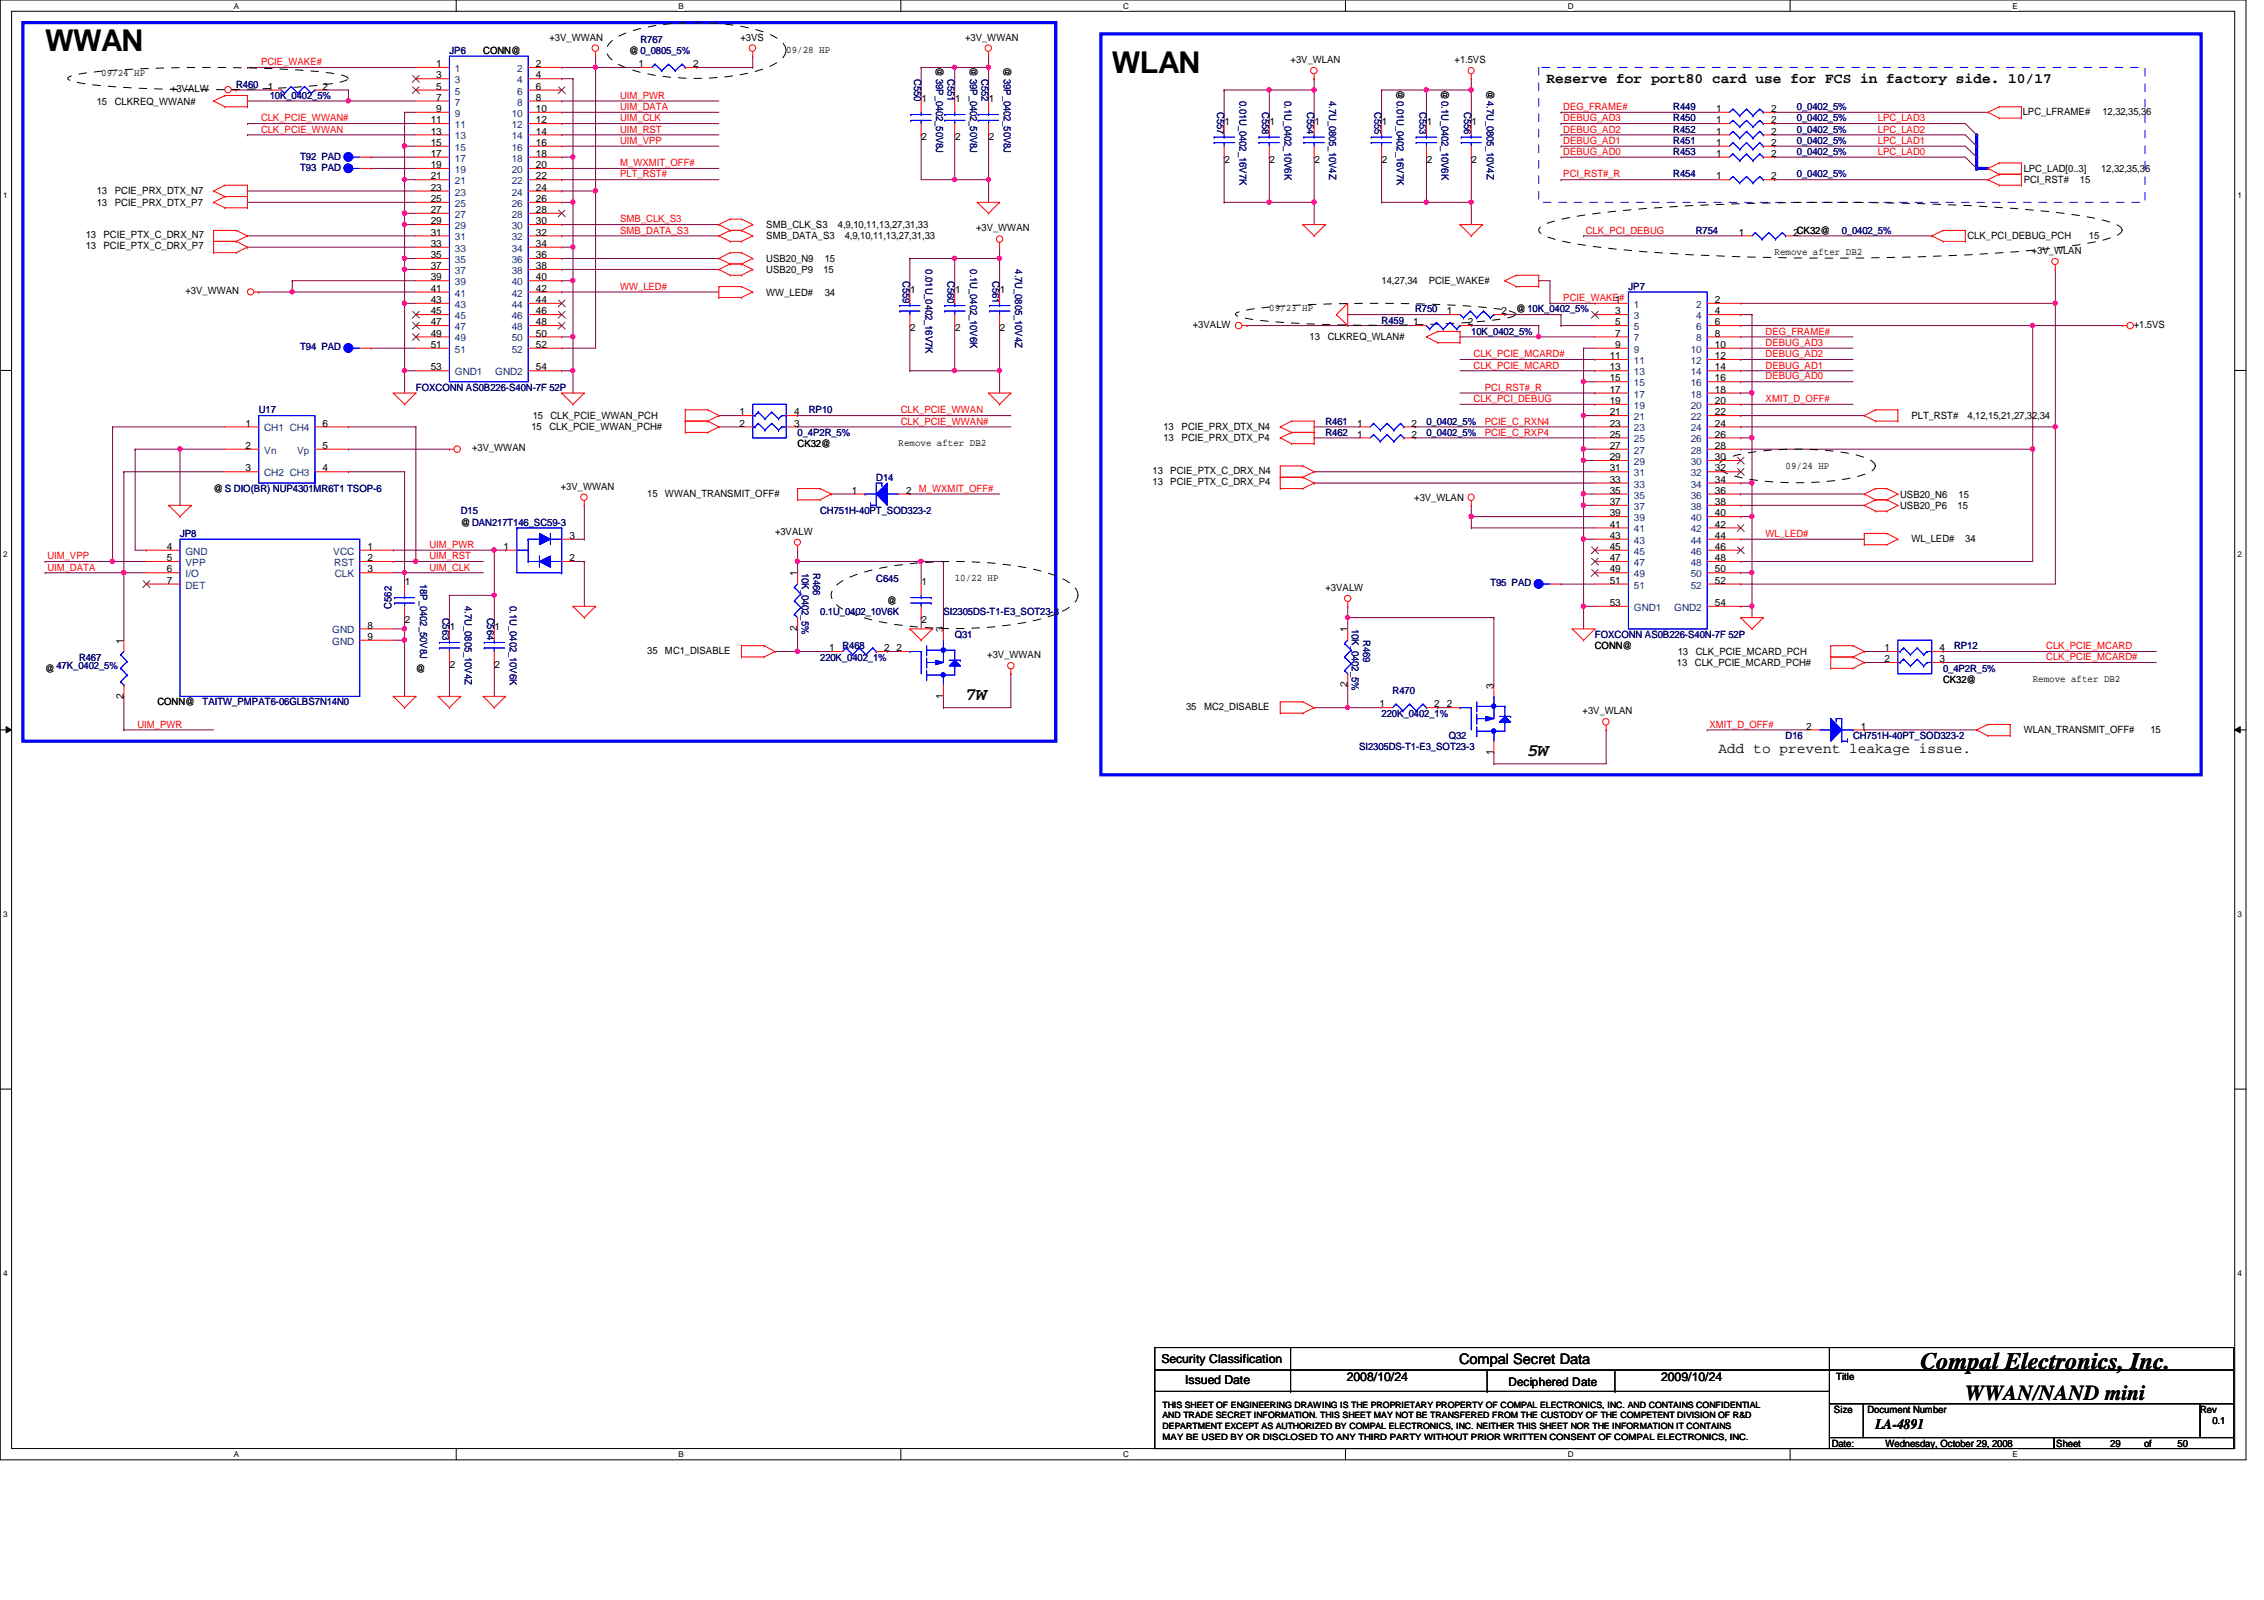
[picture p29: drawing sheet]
<svg xmlns="http://www.w3.org/2000/svg" width="297mm" height="210mm" viewBox="0 0 297 210" stroke-linecap="round" stroke-linejoin="round" font-family="sans-serif">
<defs><g id="words">
<g font-size="3.9">
<text x="5.9" y="6.6">WWAN</text>
<text x="145.9" y="9.6">WLAN</text>
</g>
<text font-size="3.1" x="252" y="179.6">Compal Electronics, Inc.</text>
<text font-size="2.8" x="257.8" y="183.7">WWAN/NAND mini</text>
<g font-size="2.3">
<text x="126.7" y="91.8">7W</text>
<text x="200.4" y="99.2">5W</text>
</g>
<g font-size="1.9">
<text x="202.9" y="10.9">Reserve for port80 card use for FCS in factory side. 10/17</text>
<text x="225.5" y="98.7">Add to prevent leakage issue.</text>
<text x="191.4" y="178.9">Compal Secret Data</text>
<text x="246.1" y="187.4">LA-4891</text>
</g>
<g font-size="1.6">
<text x="152.4" y="178.8">Security Classification</text>
<text x="155.5" y="181.6">Issued Date</text>
<text x="176.7" y="181.2">2008/10/24</text>
<text x="197.9" y="181.8">Deciphered Date</text>
<text x="217.9" y="181.2">2009/10/24</text>
</g>
<g font-size="1.3">
<text x="72.1" y="5.3">+3V_WWAN</text>
<text x="97.2" y="5.3">+3VS</text>
<text x="126.6" y="5.3">+3V_WWAN</text>
<text x="13.3" y="9.9">09/24 HP</text>
<text x="35.1" y="11.8">1</text>
<text x="42.3" y="11.8">2</text>
<text x="57.2" y="8.8">1</text>
<text x="57.2" y="10.3">3</text>
<text x="57.2" y="11.8">5</text>
<text x="63.4" y="7.1">CONN@</text>
<text x="70.3" y="8.8">2</text>
<text x="70.3" y="10.3">4</text>
<text x="70.3" y="11.8">6</text>
<text x="82.5" y="7.1">@0_0805_5%</text>
<text x="83.8" y="8.8">1</text>
<text x="90.9" y="8.8">2</text>
<text x="103.2" y="6.9">09/28 HP</text>
<text x="122.8" y="8.8" transform="rotate(90 122.8 8.8)">@39P_0402_50V8J</text>
<text x="127.3" y="8.8" transform="rotate(90 127.3 8.8)">@39P_0402_50V8J</text>
<text x="131.7" y="8.8" transform="rotate(90 131.7 8.8)">@39P_0402_50V8J</text>
<text x="169.3" y="8.3">+3V_WLAN</text>
<text x="183.3" y="11.8" transform="rotate(90 183.3 11.8)">@0.01U_0402_16V7K</text>
<text x="189.1" y="11.8" transform="rotate(90 189.1 11.8)">@0.1U_0402_10V6K</text>
<text x="190.8" y="8.3">+1.5VS</text>
<text x="195.1" y="11.8" transform="rotate(90 195.1 11.8)">@4.7U_0805_10V4Z</text>
<text x="12.7" y="13.7">15</text>
<text x="15.1" y="13.7">CLKREQ_WWAN#</text>
<text x="22.4" y="12.1">+3VALW</text>
<text x="56.5" y="16.2">11</text>
<text x="56.5" y="17.7">13</text>
<text x="57.2" y="13.2">7</text>
<text x="57.2" y="14.7">9</text>
<text x="70.3" y="13.2">8</text>
<text x="70.3" y="14.7">10</text>
<text x="70.3" y="16.2">12</text>
<text x="70.3" y="17.7">14</text>
<text x="120.9" y="13.4">1</text>
<text x="125.3" y="13.4">1</text>
<text x="129.7" y="13.4">1</text>
<text x="160.7" y="16.4">1</text>
<text x="166.6" y="16.4">1</text>
<text x="172.5" y="16.4">1</text>
<text x="181.3" y="16.4">1</text>
<text x="187.2" y="16.4">1</text>
<text x="193.1" y="16.4">1</text>
<text x="225.2" y="14.7">1</text>
<text x="225.2" y="16.2">1</text>
<text x="225.2" y="17.7">1</text>
<text x="232.4" y="14.7">2</text>
<text x="232.4" y="16.2">2</text>
<text x="232.4" y="17.7">2</text>
<text x="265.4" y="15">LPC_LFRAME#</text>
<text x="275.8" y="15">12,32,35,36</text>
<text x="56.5" y="19.1">15</text>
<text x="56.5" y="20.6">17</text>
<text x="56.5" y="22.1">19</text>
<text x="56.5" y="23.5">21</text>
<text x="70.3" y="19.1">16</text>
<text x="70.3" y="20.6">18</text>
<text x="70.3" y="22.1">20</text>
<text x="70.3" y="23.5">22</text>
<text x="120.9" y="18.4">2</text>
<text x="125.3" y="18.4">2</text>
<text x="129.7" y="18.4">2</text>
<text x="160.7" y="21.4">2</text>
<text x="166.6" y="21.4">2</text>
<text x="172.5" y="21.4">2</text>
<text x="181.3" y="21.4">2</text>
<text x="187.2" y="21.4">2</text>
<text x="193.1" y="21.4">2</text>
<text x="225.2" y="20.6">1</text>
<text x="225.2" y="19.1">1</text>
<text x="225.2" y="23.5">1</text>
<text x="232.4" y="20.6">2</text>
<text x="232.4" y="19.1">2</text>
<text x="232.4" y="23.5">2</text>
<text x="265.5" y="22.6">LPC_LAD[0..3]</text>
<text x="275.7" y="22.6">12,32,35,36</text>
<text x="12.7" y="25.5">13</text>
<text x="12.7" y="27">13</text>
<text x="15.1" y="25.5">PCIE_PRX_DTX_N7</text>
<text x="15.1" y="27">PCIE_PRX_DTX_P7</text>
<text x="56.5" y="25">23</text>
<text x="56.5" y="26.5">25</text>
<text x="56.5" y="27.9">27</text>
<text x="56.5" y="29.4">29</text>
<text x="70.3" y="25">24</text>
<text x="70.3" y="26.5">26</text>
<text x="70.3" y="27.9">28</text>
<text x="70.3" y="29.4">30</text>
<text x="100.5" y="29.9">SMB_CLK_S3</text>
<text x="109.9" y="29.9">4,9,10,11,13,27,31,33</text>
<text x="265.5" y="24">PCI_RST#</text>
<text x="272.9" y="24">15</text>
<text x="11.3" y="31.2">13</text>
<text x="11.3" y="32.7">13</text>
<text x="13.6" y="31.2">PCIE_PTX_C_DRX_N7</text>
<text x="13.6" y="32.7">PCIE_PTX_C_DRX_P7</text>
<text x="56.5" y="30.9">31</text>
<text x="56.5" y="32.4">33</text>
<text x="56.5" y="33.9">35</text>
<text x="56.5" y="35.3">37</text>
<text x="70.3" y="30.9">32</text>
<text x="70.3" y="32.4">34</text>
<text x="70.3" y="33.9">36</text>
<text x="70.3" y="35.3">38</text>
<text x="100.5" y="34.3">USB20_N9</text>
<text x="100.5" y="35.8">USB20_P9</text>
<text x="100.5" y="31.4">SMB_DATA_S3</text>
<text x="108" y="35.8">15</text>
<text x="108.2" y="34.3">15</text>
<text x="110.8" y="31.4">4,9,10,11,13,27,31,33</text>
<text x="128.1" y="30.4">+3V_WWAN</text>
<text x="228.1" y="30.9">1</text>
<text x="232.8" y="33.5">Remove after DB2</text>
<text x="235.3" y="30.9">2CK32@</text>
<text x="258.1" y="31.4">CLK_PCI_DEBUG_PCH</text>
<text x="266.6" y="33.3">+3V_WLAN</text>
<text x="274.1" y="31.4">15</text>
<text x="24.3" y="38.6">+3V_WWAN</text>
<text x="56.5" y="36.8">39</text>
<text x="56.5" y="38.3">41</text>
<text x="56.5" y="39.8">43</text>
<text x="56.5" y="41.2">45</text>
<text x="70.3" y="36.8">40</text>
<text x="70.3" y="38.3">42</text>
<text x="70.3" y="39.8">44</text>
<text x="70.3" y="41.2">46</text>
<text x="100.5" y="38.8">WW_LED#</text>
<text x="108.2" y="38.8">34</text>
<text x="119.4" y="38.5">1</text>
<text x="125.3" y="38.5">1</text>
<text x="131.2" y="38.5">1</text>
<text x="166.5" y="40.9">09/23 HP</text>
<text x="181.3" y="37.3">14,27,34</text>
<text x="187.4" y="37.3">PCIE_WAKE#</text>
<text x="189.8" y="41.2">1</text>
<text x="197" y="41.2">2</text>
<text x="198.9" y="41">@10K_0402_5%</text>
<text x="211.9" y="39.8">1</text>
<text x="211.9" y="41.2">3</text>
<text x="225" y="39.8">2</text>
<text x="225" y="41.2">4</text>
<text x="56.5" y="42.7">47</text>
<text x="56.5" y="44.2">49</text>
<text x="56.5" y="45.6">51</text>
<text x="70.3" y="42.7">48</text>
<text x="70.3" y="44.2">50</text>
<text x="70.3" y="45.6">52</text>
<text x="119.4" y="43.5">2</text>
<text x="125.3" y="43.5">2</text>
<text x="131.2" y="43.5">2</text>
<text x="156.5" y="43.1">+3VALW</text>
<text x="171.8" y="44.7">13</text>
<text x="174.2" y="44.7">CLKREQ_WLAN#</text>
<text x="185.4" y="42.7">1</text>
<text x="192.6" y="42.7">2</text>
<text x="211.2" y="47.1">11</text>
<text x="211.9" y="42.7">5</text>
<text x="211.9" y="44.2">7</text>
<text x="211.9" y="45.6">9</text>
<text x="225" y="42.7">6</text>
<text x="225" y="44.2">8</text>
<text x="225" y="45.6">10</text>
<text x="225" y="47.1">12</text>
<text x="279.9" y="43.1">+1.5VS</text>
<text x="56.5" y="48.6">53</text>
<text x="70.3" y="48.6">54</text>
<text x="211.2" y="48.6">13</text>
<text x="211.2" y="50">15</text>
<text x="211.2" y="51.5">17</text>
<text x="211.2" y="53">19</text>
<text x="225" y="48.6">14</text>
<text x="225" y="50">16</text>
<text x="225" y="51.5">18</text>
<text x="225" y="53">20</text>
<text x="32.2" y="56">1</text>
<text x="32.2" y="58.9">2</text>
<text x="42.3" y="58.9">5</text>
<text x="42.3" y="56">6</text>
<text x="61.9" y="59.2">+3V_WWAN</text>
<text x="69.7" y="56.4">15</text>
<text x="69.9" y="54.9">15</text>
<text x="72.1" y="56.4">CLK_PCIE_WWAN_PCH#</text>
<text x="72.2" y="54.9">CLK_PCIE_WWAN_PCH</text>
<text x="97" y="54.5">1</text>
<text x="97" y="56">2</text>
<text x="104.2" y="54.5">4</text>
<text x="104.2" y="56">3</text>
<text x="104.6" y="58.6">CK32@</text>
<text x="117.9" y="58.5">Remove after DB2</text>
<text x="152.7" y="56.4">13</text>
<text x="152.7" y="57.9">13</text>
<text x="155" y="56.4">PCIE_PRX_DTX_N4</text>
<text x="155" y="57.9">PCIE_PRX_DTX_P4</text>
<text x="178.1" y="56">1</text>
<text x="178.1" y="57.4">1</text>
<text x="185.2" y="56">2</text>
<text x="185.2" y="57.4">2</text>
<text x="211.2" y="54.5">21</text>
<text x="211.2" y="56">23</text>
<text x="211.2" y="57.4">25</text>
<text x="211.2" y="58.9">27</text>
<text x="225" y="54.5">22</text>
<text x="225" y="56">24</text>
<text x="225" y="57.4">26</text>
<text x="225" y="58.9">28</text>
<text x="250.8" y="54.9">PLT_RST#</text>
<text x="258.1" y="54.9">4,12,15,21,27,32,34</text>
<text x="28" y="64.6">@S DIO(BR) NUP4301MR6T1 TSOP-6</text>
<text x="32.2" y="61.8">3</text>
<text x="42.3" y="61.8">4</text>
<text x="73.6" y="64.3">+3V_WWAN</text>
<text x="84.9" y="65.2">15</text>
<text x="87.2" y="65.2">WWAN_TRANSMIT_OFF#</text>
<text x="111.8" y="64.8">1</text>
<text x="118.9" y="64.8">2</text>
<text x="151.2" y="62.2">13</text>
<text x="151.2" y="63.7">13</text>
<text x="153.5" y="62.2">PCIE_PTX_C_DRX_N4</text>
<text x="153.5" y="63.7">PCIE_PTX_C_DRX_P4</text>
<text x="185.5" y="65.7">+3V_WLAN</text>
<text x="211.2" y="60.4">29</text>
<text x="211.2" y="61.8">31</text>
<text x="211.2" y="63.3">33</text>
<text x="211.2" y="64.8">35</text>
<text x="225" y="60.4">30</text>
<text x="225" y="61.8">32</text>
<text x="225" y="63.3">34</text>
<text x="225" y="64.8">36</text>
<text x="234.3" y="61.5">09/24 HP</text>
<text x="249.3" y="65.3">USB20_N6</text>
<text x="257" y="65.3">15</text>
<text x="60.4" y="69">@DAN217T146_SC59-3</text>
<text x="74.7" y="70.7">3</text>
<text x="101.7" y="70.1">+3VALW</text>
<text x="211.2" y="66.3">37</text>
<text x="211.2" y="67.7">39</text>
<text x="211.2" y="69.2">41</text>
<text x="211.2" y="70.7">43</text>
<text x="225" y="66.3">38</text>
<text x="225" y="67.7">40</text>
<text x="225" y="69.2">42</text>
<text x="225" y="70.7">44</text>
<text x="249.3" y="66.8">USB20_P6</text>
<text x="250.8" y="71.2">WL_LED#</text>
<text x="256.8" y="66.8">15</text>
<text x="257.8" y="71.2">34</text>
<text x="21.9" y="72.1">4</text>
<text x="21.9" y="73.6">5</text>
<text x="21.9" y="75.1">6</text>
<text x="21.9" y="76.6">7</text>
<text x="48.2" y="72.1">1</text>
<text x="48.2" y="73.6">2</text>
<text x="48.2" y="75.1">3</text>
<text x="53.1" y="76.8">1</text>
<text x="66.1" y="72.1">1</text>
<text x="74.7" y="73.6">2</text>
<text x="104.6" y="75.6" transform="rotate(-90 104.6 75.6)">1</text>
<text x="120.9" y="76.8">1</text>
<text x="125.3" y="76.2">10/22 HP</text>
<text x="173.9" y="77.5">+3VALW</text>
<text x="211.2" y="72.1">45</text>
<text x="211.2" y="73.6">47</text>
<text x="211.2" y="75.1">49</text>
<text x="211.2" y="76.6">51</text>
<text x="225" y="72.1">46</text>
<text x="225" y="73.6">48</text>
<text x="225" y="75.1">50</text>
<text x="225" y="76.6">52</text>
<text x="48.2" y="82.5">8</text>
<text x="48.2" y="83.9">9</text>
<text x="53.1" y="81.7">2</text>
<text x="59" y="82.7">1</text>
<text x="64.9" y="82.7">1</text>
<text x="104.6" y="82.8" transform="rotate(-90 104.6 82.8)">2</text>
<text x="116.4" y="79.3">@</text>
<text x="120.9" y="81.7">2</text>
<text x="123.7" y="83" transform="rotate(-90 123.7 83)">3</text>
<text x="176.8" y="83" transform="rotate(-90 176.8 83)">1</text>
<text x="211.2" y="79.5">53</text>
<text x="225" y="79.5">54</text>
<text x="5.9" y="88.1">@47K_0402_5%</text>
<text x="16.2" y="84.5" transform="rotate(-90 16.2 84.5)">1</text>
<text x="54.6" y="88.1">@</text>
<text x="59" y="87.7">2</text>
<text x="64.9" y="87.7">2</text>
<text x="84.9" y="85.8">35</text>
<text x="87.2" y="85.8">MC1_DISABLE</text>
<text x="108.8" y="85.4">1</text>
<text x="116" y="85.4">2</text>
<text x="117.6" y="85.4">2</text>
<text x="129.5" y="86.4">+3V_WWAN</text>
<text x="209.3" y="85.2">CONN@</text>
<text x="220" y="87.4">13</text>
<text x="220.1" y="85.9">13</text>
<text x="222.4" y="87.4">CLK_PCIE_MCARD_PCH#</text>
<text x="222.5" y="85.9">CLK_PCIE_MCARD_PCH</text>
<text x="247.3" y="85.4">1</text>
<text x="247.3" y="86.9">2</text>
<text x="254.5" y="85.4">4</text>
<text x="254.5" y="86.9">3</text>
<text x="254.9" y="89.6">CK32@</text>
<text x="266.7" y="89.5">Remove after DB2</text>
<text x="16.2" y="91.7" transform="rotate(-90 16.2 91.7)">2</text>
<text x="20.7" y="92.5">CONN@</text>
<text x="123.7" y="91.7" transform="rotate(-90 123.7 91.7)">1</text>
<text x="155.6" y="93.1">35</text>
<text x="158" y="93.1">MC2_DISABLE</text>
<text x="176.8" y="90.2" transform="rotate(-90 176.8 90.2)">2</text>
<text x="181" y="92.8">1</text>
<text x="188.2" y="92.8">2</text>
<text x="189.8" y="92.8">2</text>
<text x="196" y="90.3" transform="rotate(-90 196 90.3)">3</text>
<text x="207.6" y="93.7">+3V_WLAN</text>
<text x="237" y="95.7">2</text>
<text x="244.1" y="95.7">1</text>
<text x="196" y="99" transform="rotate(-90 196 99)">1</text>
<text x="265.5" y="96.2">WLAN_TRANSMIT_OFF#</text>
<text x="282.1" y="96.2">15</text>
<text x="240.6" y="185.3">Size</text>
<text x="240.9" y="181.1">Title</text>
<text x="245" y="185.3">Document Number</text>
<text x="288.7" y="185.3">Rev</text>
<text x="240.3" y="189.8">Date:</text>
<text x="247.4" y="189.8">Wednesday, October 29, 2008</text>
<text x="269.8" y="189.8">Sheet</text>
<text x="276.9" y="189.8">29</text>
<text x="281.3" y="189.8">of</text>
<text x="285.7" y="189.8">50</text>
<text x="290.3" y="186.8">0.1</text>
</g>
<g font-size="1.3" fill="#000080">
<text x="84" y="5.6">R767</text>
<text x="31" y="11.5">R460</text>
<text x="59" y="7.1">JP6</text>
<text x="119.9" y="10.3" transform="rotate(90 119.9 10.3)">C550</text>
<text x="124.3" y="10.3" transform="rotate(90 124.3 10.3)">C551</text>
<text x="128.8" y="10.3" transform="rotate(90 128.8 10.3)">C552</text>
<text x="35.4" y="13">10K_0402_5%</text>
<text x="159.7" y="14.7" transform="rotate(90 159.7 14.7)">C557</text>
<text x="162.6" y="13.3" transform="rotate(90 162.6 13.3)">0.01U_0402_16V7K</text>
<text x="165.6" y="14.7" transform="rotate(90 165.6 14.7)">C558</text>
<text x="168.5" y="13.3" transform="rotate(90 168.5 13.3)">0.1U_0402_10V6K</text>
<text x="171.5" y="14.7" transform="rotate(90 171.5 14.7)">C554</text>
<text x="174.4" y="13.3" transform="rotate(90 174.4 13.3)">4.7U_0805_10V4Z</text>
<text x="180.3" y="14.7" transform="rotate(90 180.3 14.7)">C555</text>
<text x="186.2" y="14.7" transform="rotate(90 186.2 14.7)">C553</text>
<text x="192.1" y="14.7" transform="rotate(90 192.1 14.7)">C556</text>
<text x="219.5" y="14.4">R449</text>
<text x="219.5" y="15.9">R450</text>
<text x="219.5" y="17.4">R452</text>
<text x="235.8" y="14.4">0_0402_5%</text>
<text x="235.8" y="15.9">0_0402_5%</text>
<text x="235.8" y="17.4">0_0402_5%</text>
<text x="39.4" y="21">T92 PAD</text>
<text x="39.4" y="22.4">T93 PAD</text>
<text x="219.5" y="20.4">R453</text>
<text x="219.5" y="18.9">R451</text>
<text x="219.5" y="23.3">R454</text>
<text x="235.8" y="20.4">0_0402_5%</text>
<text x="235.8" y="18.9">0_0402_5%</text>
<text x="235.8" y="23.3">0_0402_5%</text>
<text x="121.4" y="35.3" transform="rotate(90 121.4 35.3)">0.01U_0402_16V7K</text>
<text x="127.3" y="35.3" transform="rotate(90 127.3 35.3)">0.1U_0402_10V6K</text>
<text x="133.2" y="35.3" transform="rotate(90 133.2 35.3)">4.7U_0805_10V4Z</text>
<text x="222.5" y="30.6">R754</text>
<text x="241.6" y="30.6">0_0402_5%</text>
<text x="118.4" y="36.8" transform="rotate(90 118.4 36.8)">C559</text>
<text x="124.3" y="36.8" transform="rotate(90 124.3 36.8)">C560</text>
<text x="130.2" y="36.8" transform="rotate(90 130.2 36.8)">C561</text>
<text x="185.7" y="41">R750</text>
<text x="213.7" y="38">JP7</text>
<text x="39.4" y="46">T94 PAD</text>
<text x="181.3" y="42.5">R459</text>
<text x="193" y="43.9">10K_0402_5%</text>
<text x="54.6" y="51.3">FOXCONN AS0B226-S40N-7F 52P</text>
<text x="33.9" y="54.2">U17</text>
<text x="104.6" y="57.2">0_4P2R_5%</text>
<text x="106.1" y="54.2">RP10</text>
<text x="173.9" y="55.7">R461</text>
<text x="173.9" y="57.2">R462</text>
<text x="187.2" y="55.7">0_0402_5%</text>
<text x="187.2" y="57.2">0_0402_5%</text>
<text x="115" y="63.1">D14</text>
<text x="23.6" y="70.4">JP8</text>
<text x="60.4" y="67.5">D15</text>
<text x="107.6" y="67.5">CH751H-40PT_SOD323-2</text>
<text x="55.1" y="76.6" transform="rotate(90 55.1 76.6)">18P_0402_50V8J</text>
<text x="105.2" y="75.1" transform="rotate(90 105.2 75.1)">10K_0402_5%</text>
<text x="106.7" y="75.1" transform="rotate(90 106.7 75.1)">R466</text>
<text x="115" y="76.3">C645</text>
<text x="195.5" y="76.9">T95 PAD</text>
<text x="51.3" y="79.8" transform="rotate(-90 51.3 79.8)">C562</text>
<text x="58" y="81" transform="rotate(90 58 81)">C563</text>
<text x="61" y="79.5" transform="rotate(90 61 79.5)">4.7U_0805_10V4Z</text>
<text x="63.9" y="81" transform="rotate(90 63.9 81)">C564</text>
<text x="66.9" y="79.5" transform="rotate(90 66.9 79.5)">0.1U_0402_10V6K</text>
<text x="107.6" y="80.7">0.1U_0402_10V6K</text>
<text x="123.8" y="80.7">SI2305DS-T1-E3_SOT23-3</text>
<text x="125.3" y="83.7">Q31</text>
<text x="177.4" y="82.5" transform="rotate(90 177.4 82.5)">10K_0402_5%</text>
<text x="178.9" y="84" transform="rotate(90 178.9 84)">R469</text>
<text x="209.3" y="83.7">FOXCONN AS0B226-S40N-7F 52P</text>
<text x="10.4" y="86.7">R467</text>
<text x="107.6" y="86.7">220K_0402_1%</text>
<text x="110.5" y="85.2">R468</text>
<text x="254.9" y="88.1">0_4P2R_5%</text>
<text x="256.4" y="85.2">RP12</text>
<text x="26.6" y="92.5">TAITW_PMPAT6-06GLBS7N14N0</text>
<text x="181.3" y="94">220K_0402_1%</text>
<text x="182.7" y="91.1">R470</text>
<text x="178.3" y="98.4">SI2305DS-T1-E3_SOT23-3</text>
<text x="190.1" y="96.9">Q32</text>
<text x="234.3" y="96.9">D16</text>
<text x="243.1" y="96.9">CH751H-40PT_SOD323-2</text>
</g>
<g font-size="1.3" fill="#f00">
<text x="34.2" y="8.6">PCIE_WAKE#</text>
<text x="34.2" y="15.9">CLK_PCIE_WWAN#</text>
<text x="34.2" y="17.4">CLK_PCIE_WWAN</text>
<text x="81.4" y="17.4">UIM_RST</text>
<text x="81.4" y="13">UIM_PWR</text>
<text x="81.4" y="15.9">UIM_CLK</text>
<text x="81.4" y="14.4">UIM_DATA</text>
<text x="205.1" y="14.4">DEG_FRAME#</text>
<text x="205.1" y="15.9">DEBUG_AD3</text>
<text x="205.1" y="17.4">DEBUG_AD2</text>
<text x="246.4" y="17.4">LPC_LAD2</text>
<text x="246.4" y="15.9">LPC_LAD3</text>
<text x="81.4" y="18.9">UIM_VPP</text>
<text x="81.4" y="21.8">M_WXMIT_OFF#</text>
<text x="81.4" y="23.3">PLT_RST#</text>
<text x="205.1" y="18.9">DEBUG_AD1</text>
<text x="205.1" y="20.3">DEBUG_AD0</text>
<text x="205.1" y="23.3">PCI_RST#_R</text>
<text x="246.4" y="20.3">LPC_LAD0</text>
<text x="246.4" y="18.9">LPC_LAD1</text>
<text x="81.4" y="29.2">SMB_CLK_S3</text>
<text x="81.4" y="30.6">SMB_DATA_S3</text>
<text x="208.1" y="30.6">CLK_PCI_DEBUG</text>
<text x="81.4" y="38">WW_LED#</text>
<text x="205.1" y="39.5">PCIE_WAKE#</text>
<text x="193.3" y="46.9">CLK_PCIE_MCARD#</text>
<text x="231.6" y="43.9">DEG_FRAME#</text>
<text x="231.6" y="45.4">DEBUG_AD3</text>
<text x="231.6" y="46.9">DEBUG_AD2</text>
<text x="193.3" y="52.7">CLK_PCI_DEBUG</text>
<text x="193.3" y="48.3">CLK_PCIE_MCARD</text>
<text x="194.8" y="51.3">PCI_RST#_R</text>
<text x="231.6" y="52.7">XMIT_D_OFF#</text>
<text x="231.6" y="49.8">DEBUG_AD0</text>
<text x="231.6" y="48.3">DEBUG_AD1</text>
<text x="118.2" y="55.7">CLK_PCIE_WWAN#</text>
<text x="118.2" y="54.2">CLK_PCIE_WWAN</text>
<text x="194.8" y="57.1">PCIE_C_RXP4</text>
<text x="194.8" y="55.7">PCIE_C_RXN4</text>
<text x="120.6" y="64.5">M_WXMIT_OFF#</text>
<text x="56.3" y="71.9">UIM_PWR</text>
<text x="231.6" y="70.4">WL_LED#</text>
<text x="6.2" y="74.8">UIM_DATA</text>
<text x="6.2" y="73.4">UIM_VPP</text>
<text x="56.3" y="74.8">UIM_CLK</text>
<text x="56.3" y="73.4">UIM_RST</text>
<text x="268.5" y="86.6">CLK_PCIE_MCARD#</text>
<text x="268.5" y="85.2">CLK_PCIE_MCARD</text>
<text x="18" y="95.5">UIM_PWR</text>
<text x="224.3" y="95.5">XMIT_D_OFF#</text>
</g>
<g font-size="1.3" fill="#004080">
<text x="59.7" y="9.4">1</text>
<text x="59.7" y="10.9">3</text>
<text x="67.9" y="9.4">2</text>
<text x="67.9" y="10.9">4</text>
<text x="59.7" y="12.4">5</text>
<text x="59.7" y="13.8">7</text>
<text x="59.7" y="15.3">9</text>
<text x="59.7" y="16.8">11</text>
<text x="67.1" y="15.3">10</text>
<text x="67.1" y="16.8">12</text>
<text x="67.9" y="12.4">6</text>
<text x="67.9" y="13.8">8</text>
<text x="59.7" y="18.3">13</text>
<text x="59.7" y="19.8">15</text>
<text x="59.7" y="21.2">17</text>
<text x="59.7" y="22.7">19</text>
<text x="67.1" y="18.3">14</text>
<text x="67.1" y="19.8">16</text>
<text x="67.1" y="21.2">18</text>
<text x="67.1" y="22.7">20</text>
<text x="59.7" y="24.2">21</text>
<text x="59.7" y="25.7">23</text>
<text x="59.7" y="27.1">25</text>
<text x="59.7" y="28.6">27</text>
<text x="67.1" y="24.2">22</text>
<text x="67.1" y="25.7">24</text>
<text x="67.1" y="27.1">26</text>
<text x="67.1" y="28.6">28</text>
<text x="59.7" y="30.1">29</text>
<text x="59.7" y="31.5">31</text>
<text x="59.7" y="33">33</text>
<text x="59.7" y="34.5">35</text>
<text x="59.7" y="35.9">37</text>
<text x="67.1" y="30.1">30</text>
<text x="67.1" y="31.5">32</text>
<text x="67.1" y="33">34</text>
<text x="67.1" y="34.5">36</text>
<text x="67.1" y="35.9">38</text>
<text x="59.7" y="37.4">39</text>
<text x="59.7" y="38.9">41</text>
<text x="59.7" y="40.4">43</text>
<text x="59.7" y="41.9">45</text>
<text x="67.1" y="37.4">40</text>
<text x="67.1" y="38.9">42</text>
<text x="67.1" y="40.4">44</text>
<text x="67.1" y="41.9">46</text>
<text x="214.4" y="40.4">1</text>
<text x="214.4" y="41.9">3</text>
<text x="222.5" y="40.4">2</text>
<text x="222.5" y="41.9">4</text>
<text x="59.7" y="43.3">47</text>
<text x="59.7" y="44.8">49</text>
<text x="59.7" y="46.3">51</text>
<text x="67.1" y="43.3">48</text>
<text x="67.1" y="44.8">50</text>
<text x="67.1" y="46.3">52</text>
<text x="214.4" y="43.3">5</text>
<text x="214.4" y="44.8">7</text>
<text x="214.4" y="46.3">9</text>
<text x="214.4" y="47.8">11</text>
<text x="221.8" y="46.3">10</text>
<text x="221.8" y="47.8">12</text>
<text x="222.5" y="43.3">6</text>
<text x="222.5" y="44.8">8</text>
<text x="59.7" y="49.2">GND1</text>
<text x="65" y="49.2">GND2</text>
<text x="214.4" y="49.2">13</text>
<text x="214.4" y="50.7">15</text>
<text x="214.4" y="52.2">17</text>
<text x="214.4" y="53.6">19</text>
<text x="221.8" y="49.2">14</text>
<text x="221.8" y="50.7">16</text>
<text x="221.8" y="52.2">18</text>
<text x="221.8" y="53.6">20</text>
<text x="34.7" y="56.6">CH1 CH4</text>
<text x="34.7" y="59.5">Vn</text>
<text x="39" y="59.5">Vp</text>
<text x="214.4" y="55.1">21</text>
<text x="214.4" y="56.6">23</text>
<text x="214.4" y="58">25</text>
<text x="214.4" y="59.5">27</text>
<text x="221.8" y="55.1">22</text>
<text x="221.8" y="56.6">24</text>
<text x="221.8" y="58">26</text>
<text x="221.8" y="59.5">28</text>
<text x="34.7" y="62.5">CH2 CH3</text>
<text x="214.4" y="61">29</text>
<text x="214.4" y="62.5">31</text>
<text x="214.4" y="64">33</text>
<text x="214.4" y="65.4">35</text>
<text x="221.8" y="61">30</text>
<text x="221.8" y="62.5">32</text>
<text x="221.8" y="64">34</text>
<text x="221.8" y="65.4">36</text>
<text x="214.4" y="66.9">37</text>
<text x="214.4" y="68.4">39</text>
<text x="214.4" y="69.8">41</text>
<text x="214.4" y="71.3">43</text>
<text x="221.8" y="66.9">38</text>
<text x="221.8" y="68.4">40</text>
<text x="221.8" y="69.8">42</text>
<text x="221.8" y="71.3">44</text>
<text x="24.3" y="72.8">GND</text>
<text x="24.3" y="74.3">VPP</text>
<text x="24.3" y="75.7">I/O</text>
<text x="24.3" y="77.2">DET</text>
<text x="43.7" y="72.8">VCC</text>
<text x="43.9" y="74.3">RST</text>
<text x="43.9" y="75.7">CLK</text>
<text x="214.4" y="72.8">45</text>
<text x="214.4" y="74.3">47</text>
<text x="214.4" y="75.7">49</text>
<text x="214.4" y="77.2">51</text>
<text x="221.8" y="72.8">46</text>
<text x="221.8" y="74.3">48</text>
<text x="221.8" y="75.7">50</text>
<text x="221.8" y="77.2">52</text>
<text x="43.6" y="83.1">GND</text>
<text x="214.4" y="80.1">GND1</text>
<text x="219.7" y="80.1">GND2</text>
<text x="43.6" y="84.6">GND</text>
</g>
<g font-size="1.1">
<text x="30.7" y="1.1">A</text>
<text x="89" y="1.1">B</text>
<text x="147.4" y="1.1">C</text>
<text x="205.7" y="1.1">D</text>
<text x="264" y="1.1">E</text>
<text x=".4" y="26">1</text>
<text x="293.6" y="26">1</text>
<text x=".4" y="73.1">2</text>
<text x="293.6" y="73.1">2</text>
<text x=".4" y="120.3">3</text>
<text x="293.6" y="120.3">3</text>
<text x=".4" y="167.4">4</text>
<text x="293.6" y="167.4">4</text>
<text x="152.5" y="184.7">THIS SHEET OF ENGINEERING DRAWING IS THE PROPRIETARY PROPERTY OF COMPAL ELECTRONICS, INC. AND CONTAINS CONFIDENTIAL</text>
<text x="30.7" y="191.2">A</text>
<text x="89" y="191.2">B</text>
<text x="147.4" y="191.2">C</text>
<text x="152.5" y="187.5">DEPARTMENT EXCEPT AS AUTHORIZED BY COMPAL ELECTRONICS, INC. NEITHER THIS SHEET NOR THE INFORMATION IT CONTAINS</text>
<text x="152.5" y="188.8">MAY BE USED BY OR DISCLOSED TO ANY THIRD PARTY WITHOUT PRIOR WRITTEN CONSENT OF COMPAL ELECTRONICS, INC.</text>
<text x="152.5" y="186.1">AND TRADE SECRET INFORMATION. THIS SHEET MAY NOT BE TRANSFERED FROM THE CUSTODY OF THE COMPETENT DIVISION OF R&amp;D</text>
<text x="205.7" y="191.2">D</text>
<text x="264" y="191.2">E</text>
</g>
</g></defs>
<path d="M0 0h294.7v191.5h-294.7zM1.5 1.5h291.7v188.5h-291.7z" fill="none" stroke="#000" stroke-width=".13"/>
<g fill="#fff">
<path d="M30.7 .2h.7v1.2h-.7z"/>
<path d="M30.7 190.2h.7v1.2h-.7z"/>
</g>
<path d="M59.9 0v1.5M59.9 190v1.5" fill="none" stroke="#000" stroke-width=".13"/>
<g fill="#fff">
<path d="M89 .2h.7v1.2h-.7z"/>
<path d="M89 190.2h.7v1.2h-.7z"/>
</g>
<path d="M118.2 0v1.5M118.2 190v1.5" fill="none" stroke="#000" stroke-width=".13"/>
<g fill="#fff">
<path d="M147.4 .2h.7v1.2h-.7z"/>
<path d="M147.4 190.2h.7v1.2h-.7z"/>
</g>
<path d="M176.5 0v1.5M176.5 190v1.5" fill="none" stroke="#000" stroke-width=".13"/>
<g fill="#fff">
<path d="M205.7 .2h.8v1.2h-.8z"/>
<path d="M205.7 190.2h.8v1.2h-.8z"/>
</g>
<path d="M234.9 0v1.5M234.9 190v1.5" fill="none" stroke="#000" stroke-width=".13"/>
<g fill="#fff">
<path d="M264 .2h.7v1.2h-.7z"/>
<path d="M264 190.2h.7v1.2h-.7z"/>
<path d="M.4 25h.6v1.2h-.6z"/>
<path d="M293.6 25h.6v1.2h-.6z"/>
<path d="M.4 72.1h.6v1.2h-.6z"/>
<path d="M293.6 72.1h.6v1.2h-.6z"/>
</g>
<path d="M0 48.6h1.5M293.2 48.6h1.5" fill="none" stroke="#000" stroke-width=".13"/>
<g fill="#fff">
<path d="M.4 119.3h.6v1.2h-.6z"/>
<path d="M293.6 119.3h.6v1.2h-.6z"/>
</g>
<path d="M0 95.8h1.5M.8 95.3l.7 .5-.7 .3zM293.2 95.8l.7-.5v.8zM293.2 95.8h1.5" fill="none" stroke="#000" stroke-width=".13"/>
<path d="M.8 95.3l.7 .5-.7 .3zM293.2 95.8l.7-.5v.8z" fill="#000"/>
<g fill="#fff">
<path d="M.4 166.4h.6v1.2h-.6z"/>
<path d="M293.6 166.4h.6v1.2h-.6z"/>
</g>
<path d="M0 142.9h1.5M293.2 142.9h1.5" fill="none" stroke="#000" stroke-width=".13"/>
<path d="M45.7 13.3h.1M45.7 13.3h8.9" fill="none" stroke="#800040" stroke-width=".13"/>
<circle cx="45.7" cy="13.2" r=".29" fill="#f0f"/>
<circle cx="45.7" cy="13.2" r=".29" fill="none" stroke="#f0f" stroke-width=".13"/>
<path d="M32.5 8.8h.1M32.5 8.8h22.1M16.3 75.1h.1M16.3 75.1h2.9" fill="none" stroke="#800040" stroke-width=".13"/>
<circle cx="16.2" cy="75.1" r=".29" fill="#f0f"/>
<circle cx="16.2" cy="75.1" r=".29" fill="none" stroke="#f0f" stroke-width=".13"/>
<g fill="none" stroke="#800040" stroke-width=".13">
<path d="M32.5 16.2h.1M32.5 17.7h.1M32.5 16.2h22.1M32.5 17.7h22.1M78.1 7.4h.1M78.1 7.4v1.4M32.5 25.1h.1M32.5 25.1h22.1M33.9 38.3h.1M33.9 38.3h4.5M48.7 45.7h.1M48.7 45.7h5.9"/>
<path d="M73.7 48.6h.1M73.7 48.6h1.5M16.3 75.1h.1M16.3 75.1v8.9M51.6 75.1h11.8M53.1 75.1h.1M16.3 91.4h.1M16.3 95.8h.1M16.3 91.4v4.4M16.3 95.8h11.7"/>
</g>
<circle cx="53.1" cy="75.1" r=".29" fill="#f0f"/>
<circle cx="53.1" cy="75.1" r=".29" fill="none" stroke="#f0f" stroke-width=".13"/>
<path d="M32.5 26.5h.1M32.5 26.5h22.1M53.1 33.9h.1M53.1 33.9v1.4M45.7 61.9h.1M45.7 61.9h7.4M53.1 61.9h.1M53.1 61.9v13.2" fill="none" stroke="#800040" stroke-width=".13"/>
<circle cx="53.1" cy="33.9" r=".29" fill="#f0f"/>
<circle cx="53.1" cy="33.9" r=".29" fill="none" stroke="#f0f" stroke-width=".13"/>
<path d="M120.9 8.8h.1M120.9 8.8v4.5M125.3 8.8h.1M125.3 8.8v4.5M32.5 30.9h.1M32.5 32.4h.1M32.5 30.9h22.1M32.5 32.4h22.1M17.7 58.9h.1M17.7 58.9h5.9" fill="none" stroke="#800040" stroke-width=".13"/>
<circle cx="125.2" cy="8.8" r=".29" fill="#f0f"/>
<circle cx="125.2" cy="8.8" r=".29" fill="none" stroke="#f0f" stroke-width=".13"/>
<path d="M125.3 8.8h4.4M129.7 8.8h.1M129.7 8.8v4.5" fill="none" stroke="#800040" stroke-width=".13"/>
<circle cx="129.7" cy="8.8" r=".29" fill="#f0f"/>
<circle cx="129.7" cy="8.8" r=".29" fill="none" stroke="#f0f" stroke-width=".13"/>
<path d="M38.4 36.8h.1M38.4 38.3h.1M38.4 36.8h16.2M38.4 38.3h16.2M38.4 36.8v1.5" fill="none" stroke="#800040" stroke-width=".13"/>
<circle cx="38.3" cy="38.3" r=".29" fill="#f0f"/>
<circle cx="38.3" cy="38.3" r=".29" fill="none" stroke="#f0f" stroke-width=".13"/>
<path d="M73.7 17.7h.1M73.7 17.7h20.6M14.8 73.7h.1M14.8 73.7h4.4M17.7 72.2h1.5M19.2 72.2h.1M53.1 75.1h.1M53.1 75.1v1.5M53.1 84h.1M53.1 84v7.4" fill="none" stroke="#800040" stroke-width=".13"/>
<circle cx="53.1" cy="84" r=".29" fill="#f0f"/>
<circle cx="53.1" cy="84" r=".29" fill="none" stroke="#f0f" stroke-width=".13"/>
<path d="M125.3 17.7h.1M125.3 17.7v5.9M64.9 78.1h.1M64.9 78.1v4.4M76.7 73.7h.1M76.7 73.7v5.8M64.9 86.9h.1M64.9 86.9v4.5" fill="none" stroke="#800040" stroke-width=".13"/>
<circle cx="125.2" cy="23.6" r=".29" fill="#f0f"/>
<circle cx="125.2" cy="23.6" r=".29" fill="none" stroke="#f0f" stroke-width=".13"/>
<path d="M75.2 36.8h.1M75.2 36.8v7.4M125.3 23.6h4.4M129.7 23.6h.1" fill="none" stroke="#800040" stroke-width=".13"/>
<circle cx="75.1" cy="44.2" r=".29" fill="#f0f"/>
<circle cx="75.1" cy="44.2" r=".29" fill="none" stroke="#f0f" stroke-width=".13"/>
<circle cx="75.1" cy="36.8" r=".29" fill="#f0f"/>
<circle cx="75.1" cy="36.8" r=".29" fill="none" stroke="#f0f" stroke-width=".13"/>
<path d="M125.3 33.9h.1M125.3 33.9h5.8M75.2 70.7h1.5M76.7 66.3h.1M76.7 70.7h.1M76.7 66.3v4.4M109 64.8h.1M109 64.8h3M119.4 64.8h.1M119.4 64.8h11.7M59 86.9h.1M59 86.9v4.5" fill="none" stroke="#800040" stroke-width=".13"/>
<circle cx="131.1" cy="33.9" r=".29" fill="#f0f"/>
<circle cx="131.1" cy="33.9" r=".29" fill="none" stroke="#f0f" stroke-width=".13"/>
<circle cx="125.2" cy="33.9" r=".29" fill="#f0f"/>
<circle cx="125.2" cy="33.9" r=".29" fill="none" stroke="#f0f" stroke-width=".13"/>
<g fill="none" stroke="#800040" stroke-width=".13">
<path d="M119.4 33.9h.1M119.4 33.9h5.9M125.3 33.9h.1M125.3 33.9v4.4M131.1 33.9h.1M131.1 32.4h.1M131.1 32.4v5.9M131.1 48.6h.1M131.1 48.6v3M59 78.1h.1M59 78.1v4.4M64.9 72.2h.1"/>
<path d="M64.9 72.2v5.9"/>
</g>
<circle cx="64.8" cy="78.1" r=".29" fill="#f0f"/>
<circle cx="64.8" cy="78.1" r=".29" fill="none" stroke="#f0f" stroke-width=".13"/>
<circle cx="64.8" cy="72.2" r=".29" fill="#f0f"/>
<circle cx="64.8" cy="72.2" r=".29" fill="none" stroke="#f0f" stroke-width=".13"/>
<g fill="none" stroke="#800040" stroke-width=".13">
<path d="M73.7 8.8h.1M73.7 13.3h.1M73.7 16.2h.1M73.7 14.7h.1M73.7 19.2h.1M73.7 8.8h4.4M73.7 13.3h20.6M73.7 16.2h20.6M73.7 14.7h20.6M73.7 19.2h20.6M73.7 22.1h.1M73.7 25.1h.1"/>
<path d="M73.7 22.1h20.6M73.7 25.1h4.4M75.2 26.5h.1M75.2 26.5v5.9M78.1 25.1h.1M78.1 25.1v20.6M119.4 33.9h.1M119.4 33.9v4.4M119.4 42.7h.1M119.4 42.7v5.9M51.6 72.2h.1M51.6 72.2h14.7"/>
<path d="M66.3 72.2h.1"/>
</g>
<circle cx="78.1" cy="25" r=".29" fill="#f0f"/>
<circle cx="78.1" cy="25" r=".29" fill="none" stroke="#f0f" stroke-width=".13"/>
<g fill="none" stroke="#800040" stroke-width=".13">
<path d="M53.1 19.2h.1M53.1 14.7h.1M53.1 19.2h1.5M53.1 14.7h1.5M73.7 10.3h.1M73.7 10.3h1.5M53.1 23.6h.1M53.1 23.6h1.5M73.7 33.9h.1M73.7 38.3h.1M73.7 35.3h.1M73.7 33.9h20.6"/>
<path d="M73.7 38.3h20.6M73.7 35.3h20.6M23.6 58.9h.1M23.6 58.9h5.9M45.7 58.9h.1M45.7 58.9h13.3M53.1 48.6h.1M53.1 48.6h1.5M73.7 45.7h.1M73.7 45.7h4.4M54.6 73.7h.1M54.6 73.7h8.8"/>
</g>
<circle cx="23.6" cy="58.9" r=".29" fill="#f0f"/>
<circle cx="23.6" cy="58.9" r=".29" fill="none" stroke="#f0f" stroke-width=".13"/>
<path d="M53.1 28h.1M53.1 28h1.5M45.7 56h.1M45.7 56h8.9M54.6 56h.1M54.6 56v17.7" fill="none" stroke="#800040" stroke-width=".13"/>
<circle cx="54.5" cy="73.6" r=".29" fill="#f0f"/>
<circle cx="54.5" cy="73.6" r=".29" fill="none" stroke="#f0f" stroke-width=".13"/>
<path d="M14.8 56h.1M14.8 56h14.7M14.8 56v17.7M16.3 61.9h.1M16.3 61.9h13.2" fill="none" stroke="#800040" stroke-width=".13"/>
<circle cx="14.7" cy="73.6" r=".29" fill="#f0f"/>
<circle cx="14.7" cy="73.6" r=".29" fill="none" stroke="#f0f" stroke-width=".13"/>
<path d="M5.9 75.1h.1M16.3 61.9h.1M16.3 61.9v13.2h-10.4" fill="none" stroke="#800040" stroke-width=".13"/>
<circle cx="16.2" cy="75.1" r=".29" fill="#f0f"/>
<circle cx="16.2" cy="75.1" r=".29" fill="none" stroke="#f0f" stroke-width=".13"/>
<path d="M129.7 7.4h.1M129.7 7.4v1.4M129.7 23.6h.1M129.7 23.6v2.9M5.9 73.7h.1M5.9 73.7h8.9M51.6 73.7h.1M51.6 73.7h3" fill="none" stroke="#800040" stroke-width=".13"/>
<circle cx="129.7" cy="23.6" r=".29" fill="#f0f"/>
<circle cx="129.7" cy="23.6" r=".29" fill="none" stroke="#f0f" stroke-width=".13"/>
<g fill="none" stroke="#800040" stroke-width=".13">
<path d="M120.9 8.8h4.4M125.3 8.8h.1M48.7 20.6h.1M48.7 22.1h.1M48.7 20.6h5.9M48.7 22.1h5.9M53.1 28h.1M53.1 28v1.5M73.7 30.9h.1M73.7 29.5h.1M73.7 36.8h.1M73.7 30.9h20.6"/>
<path d="M73.7 29.5h20.6M73.7 36.8h1.5M75.2 20.6h.1M75.2 20.6v5.9M73.7 44.2h.1M73.7 44.2h1.5M59 78.1h.1M59 78.1h5.9M51.6 84h1.5M53.1 84h.1"/>
</g>
<circle cx="75.1" cy="26.5" r=".29" fill="#f0f"/>
<circle cx="75.1" cy="26.5" r=".29" fill="none" stroke="#f0f" stroke-width=".13"/>
<circle cx="75.1" cy="20.6" r=".29" fill="#f0f"/>
<circle cx="75.1" cy="20.6" r=".29" fill="none" stroke="#f0f" stroke-width=".13"/>
<g fill="none" stroke="#800040" stroke-width=".13">
<path d="M129.7 17.7h.1M129.7 17.7v5.9M53.1 39.8h.1M53.1 39.8v11.8M120.9 23.6h4.4M125.3 23.6h.1M23.6 58.9h.1M23.6 58.9v7.4M53.1 48.6h.1M75.2 73.7h1.5M76.7 73.7h.1M51.6 82.5h1.5"/>
<path d="M53.1 82.5h.1"/>
</g>
<circle cx="53.1" cy="48.6" r=".29" fill="#f0f"/>
<circle cx="53.1" cy="48.6" r=".29" fill="none" stroke="#f0f" stroke-width=".13"/>
<circle cx="53.1" cy="39.8" r=".29" fill="#f0f"/>
<circle cx="53.1" cy="39.8" r=".29" fill="none" stroke="#f0f" stroke-width=".13"/>
<path d="M53.1 35.3h.1M53.1 35.3v4.5" fill="none" stroke="#800040" stroke-width=".13"/>
<circle cx="53.1" cy="35.3" r=".29" fill="#f0f"/>
<circle cx="53.1" cy="35.3" r=".29" fill="none" stroke="#f0f" stroke-width=".13"/>
<g fill="none" stroke="#800040" stroke-width=".13">
<path d="M53.1 19.2h.1M53.1 19.2v4.4M120.9 17.7h.1M120.9 17.7v5.9M53.1 35.3h.1M53.1 35.3h1.5M73.7 20.6h.1M73.7 32.4h.1M73.7 20.6h1.5M73.7 32.4h1.5M75.2 48.6h.1M75.2 48.6v3"/>
<path d="M119.4 48.6h.1M119.4 48.6h5.9"/>
</g>
<circle cx="53.1" cy="19.2" r=".29" fill="#f0f"/>
<circle cx="53.1" cy="19.2" r=".29" fill="none" stroke="#f0f" stroke-width=".13"/>
<path d="M53.1 29.5h.1M53.1 29.5h1.5M53.1 29.5v4.4" fill="none" stroke="#800040" stroke-width=".13"/>
<circle cx="53.1" cy="29.4" r=".29" fill="#f0f"/>
<circle cx="53.1" cy="29.4" r=".29" fill="none" stroke="#f0f" stroke-width=".13"/>
<path d="M53.1 23.6h.1M53.1 23.6v4.4" fill="none" stroke="#800040" stroke-width=".13"/>
<circle cx="53.1" cy="28" r=".29" fill="#f0f"/>
<circle cx="53.1" cy="28" r=".29" fill="none" stroke="#f0f" stroke-width=".13"/>
<circle cx="53.1" cy="23.6" r=".29" fill="#f0f"/>
<circle cx="53.1" cy="23.6" r=".29" fill="none" stroke="#f0f" stroke-width=".13"/>
<g fill="none" stroke="#800040" stroke-width=".13">
<path d="M53.1 14.7h.1M53.1 14.7v4.5M75.2 10.3h.1M75.2 10.3v10.3M53.1 39.8h.1M53.1 39.8h1.5M73.7 26.5h.1M73.7 26.5h1.5M75.2 32.4h.1M75.2 32.4v4.4M17.7 58.9h.1M17.7 58.9v13.3"/>
<path d="M125.3 42.7h.1M125.3 42.7v5.9M131.1 42.7h.1M131.1 42.7v5.9M53.1 81h.1M53.1 81v1.5"/>
</g>
<circle cx="75.1" cy="32.4" r=".29" fill="#f0f"/>
<circle cx="75.1" cy="32.4" r=".29" fill="none" stroke="#f0f" stroke-width=".13"/>
<path d="M75.2 44.2h.1M75.2 44.2v4.4" fill="none" stroke="#800040" stroke-width=".13"/>
<circle cx="75.1" cy="48.6" r=".29" fill="#f0f"/>
<circle cx="75.1" cy="48.6" r=".29" fill="none" stroke="#f0f" stroke-width=".13"/>
<path d="M125.3 48.6h.1M125.3 48.6h5.8" fill="none" stroke="#800040" stroke-width=".13"/>
<circle cx="131.1" cy="48.6" r=".29" fill="#f0f"/>
<circle cx="131.1" cy="48.6" r=".29" fill="none" stroke="#f0f" stroke-width=".13"/>
<circle cx="125.2" cy="48.6" r=".29" fill="#f0f"/>
<circle cx="125.2" cy="48.6" r=".29" fill="none" stroke="#f0f" stroke-width=".13"/>
<path d="M78.1 8.8h.1M78.1 8.8v16.3M53.1 33.9h.1M53.1 33.9h1.5" fill="none" stroke="#800040" stroke-width=".13"/>
<circle cx="78.1" cy="8.8" r=".29" fill="#f0f"/>
<circle cx="78.1" cy="8.8" r=".29" fill="none" stroke="#f0f" stroke-width=".13"/>
<path d="M73.7 23.6h.1M73.7 23.6h20.6M120.9 73.7h.1M120.9 73.7h2.9" fill="none" stroke="#800040" stroke-width=".13"/>
<circle cx="120.8" cy="73.6" r=".29" fill="#f0f"/>
<circle cx="120.8" cy="73.6" r=".29" fill="none" stroke="#f0f" stroke-width=".13"/>
<path d="M104.6 73.7h.1M104.6 72.2h.1M104.6 72.2v2.9M123.8 73.7h.1M123.8 73.7v8.8M104.6 85.5h.1M104.6 85.5h4.4" fill="none" stroke="#800040" stroke-width=".13"/>
<circle cx="104.6" cy="85.4" r=".29" fill="#f0f"/>
<circle cx="104.6" cy="85.4" r=".29" fill="none" stroke="#f0f" stroke-width=".13"/>
<g fill="none" stroke="#800040" stroke-width=".13">
<path d="M228.4 54.5h.1M228.4 54.5h16.2M207.8 60.4h.1M207.8 64.8h.1M207.8 60.4h1.4M207.8 64.8h1.4M228.4 64.8h.1M228.4 66.3h.1M228.4 64.8h16.2M228.4 66.3h16.2M101.7 85.5h.1M104.6 82.5h.1"/>
<path d="M104.6 82.5v3h-2.9M116.4 85.5h.1M116.4 85.5h1.5M123.8 92.8h.1M123.8 91.4h.1M123.8 91.4v1.4M132.6 88.4h.1M132.6 88.4v4.4h-8.8M176.8 92.8h.1M176.8 89.9h.1M176.8 92.8h4.5M176.8 89.9v2.9"/>
</g>
<circle cx="176.8" cy="92.8" r=".29" fill="#f0f"/>
<circle cx="176.8" cy="92.8" r=".29" fill="none" stroke="#f0f" stroke-width=".13"/>
<path d="M259.3 20.6v1.5" fill="none" stroke="#00f" stroke-width=".42"/>
<circle cx="259.3" cy="20.6" r=".21" fill="#00f"/>
<path d="M191.6 53h17.6M209.2 53h.1M266.7 42.7h.1M266.7 42.7h11.8" fill="none" stroke="#800040" stroke-width=".13"/>
<circle cx="266.7" cy="42.7" r=".29" fill="#f0f"/>
<circle cx="266.7" cy="42.7" r=".29" fill="none" stroke="#f0f" stroke-width=".13"/>
<path d="M228.4 42.7h.1M228.4 42.7h38.3M176.8 81h.1M176.8 81v1.5M176.8 81h19.2" fill="none" stroke="#800040" stroke-width=".13"/>
<circle cx="176.8" cy="81" r=".29" fill="#f0f"/>
<circle cx="176.8" cy="81" r=".29" fill="none" stroke="#f0f" stroke-width=".13"/>
<g fill="none" stroke="#800040" stroke-width=".13">
<path d="M191.6 44.2h.1M193 42.7h.1M193 42.7h8.9M201.9 42.7h.1M201.9 42.7v1.5h-10.3M228.4 58.9h.1M228.4 58.9h38.3M229.9 57.4h.1M229.9 57.4v6M266.7 58.9h.1M266.7 58.9v14.8M176.8 79.5h.1"/>
<path d="M176.8 79.5v1.5M228.4 67.8h.1M228.4 67.8h1.5M196 81h.1M196 98.7h.1M196 81v8.9M196 98.7v1.5M210.7 95.8h.1M210.7 95.8v4.4h-14.7M244.6 95.8h.1M244.6 95.8h14.7M196 100.2h.1"/>
</g>
<circle cx="229.8" cy="57.4" r=".29" fill="#f0f"/>
<circle cx="229.8" cy="57.4" r=".29" fill="none" stroke="#f0f" stroke-width=".13"/>
<path d="M228.4 63.4h.1M228.4 63.4h1.5M229.9 63.4h.1M229.9 63.4v4.4" fill="none" stroke="#800040" stroke-width=".13"/>
<circle cx="229.8" cy="63.3" r=".29" fill="#f0f"/>
<circle cx="229.8" cy="63.3" r=".29" fill="none" stroke="#f0f" stroke-width=".13"/>
<path d="M160.6 11.8h.1M160.6 11.8h5.9M181.3 11.8h.1M181.3 11.8h5.9M181.3 26.5h.1M181.3 26.5h5.9M207.8 45.7h.1M207.8 45.7v4.4M229.9 67.8h.1M229.9 67.8v7.3" fill="none" stroke="#800040" stroke-width=".13"/>
<circle cx="229.8" cy="67.7" r=".29" fill="#f0f"/>
<circle cx="229.8" cy="67.7" r=".29" fill="none" stroke="#f0f" stroke-width=".13"/>
<path d="M160.6 26.5h.1M160.6 26.5h5.9M269.7 56h.1M269.7 56v20.6" fill="none" stroke="#800040" stroke-width=".13"/>
<circle cx="269.6" cy="56" r=".29" fill="#f0f"/>
<circle cx="269.6" cy="56" r=".29" fill="none" stroke="#f0f" stroke-width=".13"/>
<path d="M166.5 11.8h.1M166.5 11.8h5.9" fill="none" stroke="#800040" stroke-width=".13"/>
<circle cx="172.4" cy="11.8" r=".29" fill="#f0f"/>
<circle cx="172.4" cy="11.8" r=".29" fill="none" stroke="#f0f" stroke-width=".13"/>
<circle cx="166.5" cy="11.8" r=".29" fill="#f0f"/>
<circle cx="166.5" cy="11.8" r=".29" fill="none" stroke="#f0f" stroke-width=".13"/>
<g fill="none" stroke="#800040" stroke-width=".13">
<path d="M269.7 35.3h.1M269.7 35.3v4.5M172.4 56h.1M172.4 57.4h.1M172.4 56h5.9M172.4 57.4h5.9M185.7 57.4h.1M185.7 56h.1M185.7 56h23.5M185.7 57.4h23.5M191.6 47.2h17.6M191.6 48.6h17.6"/>
<path d="M201.9 44.2h.1M201.9 44.2h7.3M209.2 47.2h.1M209.2 48.6h.1M228.4 53h.1M228.4 56h.1M228.4 53h14.7M228.4 56h41.3M207.8 79.5h.1M207.8 79.5v3M228.4 76.6h.1M228.4 70.7h.1"/>
<path d="M228.4 76.6h41.3M228.4 70.7h16.2"/>
</g>
<circle cx="201.9" cy="44.2" r=".29" fill="#f0f"/>
<circle cx="201.9" cy="44.2" r=".29" fill="none" stroke="#f0f" stroke-width=".13"/>
<path d="M172.4 20.6h.1M172.4 20.6v5.9M266.7 42.7h.1M266.7 42.7v16.2M172.4 61.9h.1M172.4 63.4h.1M172.4 61.9h36.8M172.4 63.4h36.8" fill="none" stroke="#800040" stroke-width=".13"/>
<circle cx="266.7" cy="58.9" r=".29" fill="#f0f"/>
<circle cx="266.7" cy="58.9" r=".29" fill="none" stroke="#f0f" stroke-width=".13"/>
<path d="M172.4 10.3h.1M172.4 11.8h.1M172.4 10.3v5.9M187.2 11.8h.1M187.2 11.8h5.8M193 10.3h.1M193 11.8h.1M193 10.3v5.9M228.4 73.7h.1M228.4 73.7h38.3" fill="none" stroke="#800040" stroke-width=".13"/>
<circle cx="193" cy="11.8" r=".29" fill="#f0f"/>
<circle cx="193" cy="11.8" r=".29" fill="none" stroke="#f0f" stroke-width=".13"/>
<circle cx="187.1" cy="11.8" r=".29" fill="#f0f"/>
<circle cx="187.1" cy="11.8" r=".29" fill="none" stroke="#f0f" stroke-width=".13"/>
<path d="M193 26.5h.1M193 26.5v3M207.8 54.5h.1M207.8 54.5v4.4" fill="none" stroke="#800040" stroke-width=".13"/>
<circle cx="207.7" cy="58.9" r=".29" fill="#f0f"/>
<circle cx="207.7" cy="58.9" r=".29" fill="none" stroke="#f0f" stroke-width=".13"/>
<circle cx="207.7" cy="54.5" r=".29" fill="#f0f"/>
<circle cx="207.7" cy="54.5" r=".29" fill="none" stroke="#f0f" stroke-width=".13"/>
<path d="M193 67.8h.1M193 67.8h16.2" fill="none" stroke="#800040" stroke-width=".13"/>
<circle cx="193" cy="67.7" r=".29" fill="#f0f"/>
<circle cx="193" cy="67.7" r=".29" fill="none" stroke="#f0f" stroke-width=".13"/>
<g fill="none" stroke="#800040" stroke-width=".13">
<path d="M166.5 26.5h.1M166.5 26.5h5.9M201.9 36.8h.1M201.9 36.8h1.5M193 67.8h.1M193 69.3h.1M193 66.3h.1M193 66.3v3M193 69.3h16.2M204.8 76.6h.1M204.8 76.6h4.4M207.8 66.3h.1"/>
<path d="M207.8 66.3h1.4M228.4 79.5h.1M229.9 75.1h.1M229.9 75.1v4.4h-1.5M224 95.8h.1M224 95.8h13.2"/>
</g>
<circle cx="172.4" cy="26.5" r=".29" fill="#f0f"/>
<circle cx="172.4" cy="26.5" r=".29" fill="none" stroke="#f0f" stroke-width=".13"/>
<circle cx="166.5" cy="26.5" r=".29" fill="#f0f"/>
<circle cx="166.5" cy="26.5" r=".29" fill="none" stroke="#f0f" stroke-width=".13"/>
<g fill="none" stroke="#800040" stroke-width=".13">
<path d="M181.3 11.8h.1M181.3 11.8v4.4M187.2 11.8h.1M187.2 11.8v4.4M172.4 26.5h.1M172.4 26.5v3M181.3 20.6h.1M181.3 20.6v5.9M187.2 20.6h.1M187.2 20.6v5.9M228.4 41.3h.1M228.4 41.3h1.5"/>
<path d="M229.9 41.3h.1M229.9 41.3v10.3M207.8 64.8h.1M207.8 64.8v1.5M228.4 75.1h.1M228.4 75.1h1.5"/>
</g>
<circle cx="229.8" cy="75.1" r=".29" fill="#f0f"/>
<circle cx="229.8" cy="75.1" r=".29" fill="none" stroke="#f0f" stroke-width=".13"/>
<path d="M160.6 11.8h.1M160.6 11.8v4.4M166.5 11.8h.1M166.5 11.8v4.4M160.6 20.6h.1M160.6 20.6v5.9M207.8 45.7h.1M207.8 45.7h1.4M207.8 70.7h.1M207.8 70.7v8.8" fill="none" stroke="#800040" stroke-width=".13"/>
<circle cx="207.7" cy="70.7" r=".29" fill="#f0f"/>
<circle cx="207.7" cy="70.7" r=".29" fill="none" stroke="#f0f" stroke-width=".13"/>
<path d="M166.5 20.6h.1M166.5 20.6v5.9M193 20.6h.1M193 20.6v5.9M229.9 79.5h.1M229.9 79.5v1.5" fill="none" stroke="#800040" stroke-width=".13"/>
<circle cx="229.8" cy="79.5" r=".29" fill="#f0f"/>
<circle cx="229.8" cy="79.5" r=".29" fill="none" stroke="#f0f" stroke-width=".13"/>
<path d="M187.2 26.5h.1M187.2 26.5h5.8M207.8 54.5h.1M207.8 50.1h.1M207.8 54.5h1.4M207.8 50.1h1.4M207.8 70.7h.1M207.8 70.7h1.4" fill="none" stroke="#800040" stroke-width=".13"/>
<circle cx="193" cy="26.5" r=".29" fill="#f0f"/>
<circle cx="193" cy="26.5" r=".29" fill="none" stroke="#f0f" stroke-width=".13"/>
<circle cx="187.1" cy="26.5" r=".29" fill="#f0f"/>
<circle cx="187.1" cy="26.5" r=".29" fill="none" stroke="#f0f" stroke-width=".13"/>
<path d="M207.8 50.1h.1M207.8 50.1v4.4" fill="none" stroke="#800040" stroke-width=".13"/>
<circle cx="207.7" cy="50.1" r=".29" fill="#f0f"/>
<circle cx="207.7" cy="50.1" r=".29" fill="none" stroke="#f0f" stroke-width=".13"/>
<path d="M207.8 58.9h.1M207.8 58.9h1.4M228.4 51.6h.1M228.4 57.4h.1M228.4 51.6h1.5M229.9 51.6h.1M229.9 51.6v5.8h-1.5" fill="none" stroke="#800040" stroke-width=".13"/>
<circle cx="229.8" cy="51.5" r=".29" fill="#f0f"/>
<circle cx="229.8" cy="51.5" r=".29" fill="none" stroke="#f0f" stroke-width=".13"/>
<path d="M207.8 58.9h.1M207.8 58.9v1.5" fill="none" stroke="#800040" stroke-width=".13"/>
<circle cx="207.7" cy="60.4" r=".29" fill="#f0f"/>
<circle cx="207.7" cy="60.4" r=".29" fill="none" stroke="#f0f" stroke-width=".13"/>
<path d="M207.8 60.4h.1M207.8 60.4v4.4" fill="none" stroke="#800040" stroke-width=".13"/>
<circle cx="207.7" cy="64.8" r=".29" fill="#f0f"/>
<circle cx="207.7" cy="64.8" r=".29" fill="none" stroke="#f0f" stroke-width=".13"/>
<path d="M207.8 66.3h.1M207.8 66.3v4.4" fill="none" stroke="#800040" stroke-width=".13"/>
<circle cx="207.7" cy="66.3" r=".29" fill="#f0f"/>
<circle cx="207.7" cy="66.3" r=".29" fill="none" stroke="#f0f" stroke-width=".13"/>
<path d="M232.8 14.7h.1M232.8 14.7h28M228.4 39.8h.1M228.4 39.8h41.3M232.8 20.6h.1M232.8 20.6h25" fill="none" stroke="#800040" stroke-width=".13"/>
<path d="M259.3 22.1h1.5" fill="none" stroke="#00f" stroke-width=".42"/>
<circle cx="259.3" cy="22.1" r=".21" fill="#00f"/>
<g fill="none" stroke="#800040" stroke-width=".13">
<path d="M204.8 14.7h.1M204.8 16.2h.1M204.8 17.7h.1M204.8 19.2h.1M204.8 17.7h20.7M204.8 19.2h20.7M204.8 16.2h20.7M204.8 14.7h20.7M232.8 17.7h.1M232.8 19.2h.1M232.8 16.2h.1M232.8 17.7h25"/>
<path d="M232.8 19.2h25M232.8 16.2h25M204.8 20.6h.1M204.8 23.6h.1M204.8 20.6h20.7M204.8 23.6h20.7M232.8 23.6h.1M232.8 23.6h28M163.6 42.7h.1M163.6 42.7h22.1M191.6 51.6h17.6M209.2 51.6h.1"/>
<path d="M228.4 44.2h.1M228.4 45.7h.1M228.4 50.1h.1M228.4 47.2h.1M228.4 48.6h.1M228.4 44.2h14.7M228.4 45.7h14.7M228.4 50.1h14.7M228.4 47.2h14.7M228.4 48.6h14.7M207.8 79.5h.1M207.8 79.5h1.4"/>
<path d="M172.4 92.8h.1M172.4 92.8h4.4"/>
</g>
<circle cx="207.7" cy="79.5" r=".29" fill="#f0f"/>
<circle cx="207.7" cy="79.5" r=".29" fill="none" stroke="#f0f" stroke-width=".13"/>
<path d="M53.1 82.5h.1M53.1 82.5v1.5" fill="none" stroke="#800040" stroke-width=".13"/>
<circle cx="53.1" cy="82.5" r=".29" fill="#f0f"/>
<circle cx="53.1" cy="82.5" r=".29" fill="none" stroke="#f0f" stroke-width=".13"/>
<path d="M31 11.8h.1M31 11.8h4.4M32.5 13.3h.1M32.5 13.3h13.2M42.8 11.8h2.9M45.7 11.8h.1M45.7 13.3h.1M45.7 11.8v1.5M269.7 39.8h.1M269.7 39.8v16.2M188.6 92.8h.1M188.6 92.8h1.5" fill="none" stroke="#800040" stroke-width=".13"/>
<circle cx="269.6" cy="39.8" r=".29" fill="#f0f"/>
<circle cx="269.6" cy="39.8" r=".29" fill="none" stroke="#f0f" stroke-width=".13"/>
<path d="M259.3 17.7v1.5" fill="none" stroke="#00f" stroke-width=".42"/>
<circle cx="259.3" cy="17.7" r=".21" fill="#00f"/>
<path d="M259.3 19.2v1.4" fill="none" stroke="#00f" stroke-width=".42"/>
<circle cx="259.3" cy="19.2" r=".21" fill="#00f"/>
<g fill="none" stroke="#800040" stroke-width=".13">
<path d="M78.1 8.8h.1M78.1 8.8h5.9M91.4 8.8h.1M91.4 8.8h7.4M98.8 8.8h.1M98.8 7.4v1.4M203.4 39.8h.1M203.4 36.8v3M203.4 39.8h5.8M207.8 30.9h.1M207.8 30.9h20.6M209.2 39.8h.1"/>
<path d="M235.8 30.9h17.6M253.4 30.9h.1M94.3 54.5h.1M94.3 56h.1M94.3 56h3M94.3 54.5h3M104.6 56h.1M104.6 54.5h.1M104.6 56h28M104.6 54.5h28M176.8 41.3h.1M176.8 41.3h13.3"/>
<path d="M197.4 41.3h.1M197.4 41.3h7.4M204.8 41.3h.1M204.8 42.7h.1M204.8 41.3v1.4M204.8 42.7h4.4M104.6 73.7h.1M104.6 73.7h16.3M120.9 73.7h.1M120.9 73.7v2.9M120.9 81h.1M120.9 81v1.5"/>
<path d="M244.6 85.5h.1M244.6 86.9h.1M244.6 86.9h3M244.6 85.5h3M254.9 86.9h.1M254.9 85.5h.1M254.9 86.9h28M254.9 85.5h28"/>
</g>
<circle cx="104.6" cy="73.6" r=".29" fill="#f0f"/>
<circle cx="104.6" cy="73.6" r=".29" fill="none" stroke="#f0f" stroke-width=".13"/>
<g fill="none" stroke="#f00" stroke-width=".13">
<path d="M28 13.3h.1M28 13.3l1.5 .7M29.5 12.5h.1M29.5 14h.1M29.5 12.5l-1.5 .8M29.5 12.5h3M29.5 14h3M30.4 11.8h.6M31 11.8h.1M32.5 12.5h.1M32.5 14h.1M32.5 12.5v1.5"/>
<path d="M78.1 7.4h.1M78.1 6.8v.6M98.8 7.4h.1M98.8 6.8v.6M129.7 7.4h.1M129.7 6.8v.6M172.4 10.3h.1M172.4 9.7v.6M193 10.3h.1M193 9.7v.6M225.5 14.7h1.4M231.3 14.7h1.5"/>
<path d="M260.8 14.7h.1M260.8 14.7l1.5 .8M262.3 14h.1M262.3 15.5h.1M262.3 14h2.9M262.3 14l-1.5 .7M262.3 15.5h2.9M265.2 15.5h.1M265.2 14h.1M265.2 14v1.5M28 25.1h.1M28 26.5h.1"/>
<path d="M28 31.7h.1M28 30.2h.1M28 33.1h.1M28 25.1l1.5 .7M28 26.5l1.5 .8M28 30.2h3M28 31.7h3M28 30.2v2.9M28 33.1h3M29.5 24.3h.1M29.5 25.8h.1M29.5 27.3h.1"/>
<path d="M29.5 24.3l-1.5 .8M29.5 24.3h3M29.5 25.8h3M29.5 25.8l-1.5 .7M29.5 27.3h3M31 30.2h.1M31 31.7h.1M31 33.1h.1M31 30.2l1.5 .7M31 31.7l1.5 .7M32.5 24.3h.1M32.5 25.8h.1"/>
<path d="M32.5 27.3h.1M32.5 30.9h.1M32.5 32.4h.1M32.5 24.3v3M32.5 30.9l-1.5 .8M32.5 32.4l-1.5 .7M33.4 38.3h.5M33.9 38.3h.1M94.3 33.9h.1M94.3 35.3h.1M94.3 39h.1M94.3 37.6h.1"/>
<path d="M94.3 30.9h.1M94.3 29.5h.1M94.3 33.9l1.5 .7M94.3 35.3l1.5 .8M94.3 37.6h3M94.3 39h3M94.3 37.6v1.4M94.3 30.9l1.5 .8M94.3 29.5l1.5 .7M95.8 33.1h.1M95.8 34.6h.1M95.8 36.1h.1"/>
<path d="M95.8 30.2h.1M95.8 31.7h.1M95.8 28.7h.1M95.8 30.2h1.5M95.8 31.7h1.5M95.8 33.1h1.5M95.8 33.1l-1.5 .8M95.8 34.6h1.5M95.8 34.6l-1.5 .7M95.8 36.1h1.5M95.8 30.2l-1.5 .7M95.8 28.7l-1.5 .8"/>
<path d="M95.8 28.7h1.5M97.3 33.1h.1M97.3 34.6h.1M97.3 36.1h.1M97.3 37.6h.1M97.3 39h.1M97.3 30.2h.1M97.3 31.7h.1M97.3 28.7h.1M97.3 33.1l1.5 .8M97.3 34.6l1.5 .7M97.3 37.6l1.5 .7"/>
<path d="M97.3 30.2l1.5 .7M97.3 28.7l1.5 .8M98.8 33.9h.1M98.8 35.3h.1M98.8 38.3h.1M98.8 30.9h.1M98.8 29.5h.1M98.8 33.9l-1.5 .7M98.8 35.3l-1.5 .8M98.8 38.3l-1.5 .7M98.8 30.9l-1.5 .8M98.8 29.5l-1.5 .7"/>
<path d="M125.3 38.3v1.5M128.2 26.5h.1M128.2 26.5h2.9M128.2 26.5l1.5 1.5M129.7 28h.1M131.1 32.4h.1M131.1 26.5h.1M131.1 31.8v.6M131.1 26.5l-1.4 1.5M170.9 29.5h.1M170.9 29.5h3M170.9 29.5l1.5 1.4"/>
<path d="M172.4 30.9h.1M173.9 29.5h.1M173.9 29.5l-1.5 1.4M176.8 39.8h.1M176.8 39.8v2.9M176.8 39.8l-1.5 1.5M191.6 29.5h.1M191.6 29.5h2.9M191.6 29.5l1.4 1.4M193 30.9h.1M194.5 29.5h.1M194.5 29.5l-1.5 1.4"/>
<path d="M197.4 36.8h.1M197.4 36.8l1.5 .8M198.9 36.1h.1M198.9 37.6h.1M198.9 36.1h3M198.9 37.6h3M198.9 36.1l-1.5 .7M201.9 36.1h.1M201.9 37.6h.1M201.9 36.1v1.5M253.4 30.9h.1M253.4 30.9l1.5 .8"/>
<path d="M254.9 30.2h.1M254.9 31.7h.1M254.9 30.2h2.9M254.9 31.7h2.9M254.9 30.2l-1.5 .7M257.8 31.7h.1M257.8 30.2h.1M257.8 30.2v1.5M260.8 22.1h.1M260.8 23.6h.1M260.8 22.1l1.5 .8M260.8 23.6l1.5 .7"/>
<path d="M262.3 21.4h.1M262.3 22.9h.1M262.3 24.3h.1M262.3 24.3h2.9M262.3 21.4l-1.5 .7M262.3 21.4h2.9M262.3 22.9h2.9M262.3 22.9l-1.5 .7M265.2 21.4h.1M265.2 22.9h.1M265.2 24.3h.1M265.2 21.4v2.9"/>
<path d="M269.7 35.3h.1M269.7 34.8v.5M51.6 51.6h.1M51.6 51.6h3M51.6 51.6l1.5 1.4M53.1 53h.1M54.6 51.6h.1M54.6 51.6l-1.5 1.4M59 58.9h.1M59 58.9h.6M73.7 51.6h.1M73.7 51.6h3"/>
<path d="M73.7 51.6l1.5 1.4M75.2 53h.1M76.7 51.6h.1M76.7 51.6l-1.5 1.4M89.9 56.7h.1M89.9 55.2h.1M89.9 53.8h.1M89.9 55.2h3M89.9 56.7h3M89.9 53.8h3M89.9 53.8v2.9M92.9 55.2h.1"/>
<path d="M92.9 56.7h.1M92.9 53.8h.1M92.9 55.2l1.4 .8M92.9 53.8l1.4 .7M94.3 56h.1M94.3 54.5h.1M94.3 56l-1.4 .7M94.3 54.5l-1.4 .7M125.3 41.3v1.4M129.7 51.6h.1M129.7 51.6h2.9M129.7 51.6l1.4 1.4"/>
<path d="M131.1 53h.1M132.6 51.6h.1M132.6 51.6l-1.5 1.4M163 42.7h.6M163.6 42.7h.1M168 56h.1M168 57.4h.1M168 56l1.5 .7M168 57.4l1.5 .8M169.5 55.2h.1M169.5 56.7h.1M169.5 58.2h.1"/>
<path d="M169.5 55.2l-1.5 .8M169.5 55.2h2.9M169.5 56.7h2.9M169.5 56.7l-1.5 .7M169.5 58.2h2.9M172.4 55.2h.1M172.4 56.7h.1M172.4 58.2h.1M172.4 55.2v3M175.3 41.3h.1M175.3 41.3l1.5 1.4M176.8 42.7h.1"/>
<path d="M185.7 42.7h1.5M187.2 44.2h.1M187.2 44.2l1.4 .8M188.6 43.5h.1M188.6 45h.1M188.6 43.5l-1.4 .7M188.6 43.5h3M188.6 45h3M191.6 43.5h.1M191.6 45h.1M191.6 43.5v1.5M191.6 42.7h1.4"/>
<path d="M244.6 54.5h.1M244.6 54.5l1.5 .7M246.1 53.8h.1M246.1 55.2h.1M246.1 55.2h2.9M246.1 53.8l-1.5 .7M246.1 53.8h2.9M249 53.8h.1M249 55.2h.1M249 53.8v1.4M278.5 42.7h.1M278.5 42.7h.6"/>
<path d="M22.1 66.3h.1M22.1 66.3h3M22.1 66.3l1.5 1.5M23.6 67.8h.1M25.1 66.3h.1M25.1 66.3l-1.5 1.5M75.2 79.5h.1M75.2 79.5h2.9M75.2 79.5l1.5 1.5M76.7 66.3h.1M76.7 65.7v.6M78.1 79.5h.1"/>
<path d="M78.1 79.5l-1.4 1.5M104.6 65.6h.1M104.6 64.1h.1M104.6 72.2h.1M104.6 64.1h3M104.6 65.6h3M104.6 64.1v1.5M104.6 71.6v.6M107.6 64.1h.1M107.6 65.6h.1M107.6 64.1l1.4 .7M109 64.8h.1"/>
<path d="M109 64.8l-1.4 .8M168 62.6h.1M168 61.1h.1M168 64.1h.1M168 64.1h2.9M168 61.1h2.9M168 62.6h2.9M168 61.1v3M170.9 61.1h.1M170.9 62.6h.1M170.9 64.1h.1M170.9 61.1l1.5 .8"/>
<path d="M170.9 62.6l1.5 .8M172.4 61.9h.1M172.4 63.4h.1M172.4 61.9l-1.5 .7M172.4 63.4l-1.5 .7M176.8 79.5h.1M176.8 79v.5M193 66.3h.1M193 65.7v.6M244.6 64.8h.1M244.6 66.3h.1M244.6 71.5h.1"/>
<path d="M244.6 70h.1M244.6 64.8l1.5 .8M244.6 66.3l1.5 .8M244.6 70h3M244.6 71.5h3M244.6 70v1.5M246.1 64.1h.1M246.1 65.6h.1M246.1 67.1h.1M246.1 64.1h1.5M246.1 65.6h1.5M246.1 64.1l-1.5 .7"/>
<path d="M246.1 65.6l-1.5 .7M246.1 67.1h1.5M247.6 64.1h.1M247.6 65.6h.1M247.6 67.1h.1M247.6 70h.1M247.6 71.5h.1M247.6 64.1l1.4 .7M247.6 65.6l1.4 .7M247.6 70l1.4 .7M249 64.8h.1M249 66.3h.1"/>
<path d="M249 70.7h.1M249 64.8l-1.4 .8M249 66.3l-1.4 .8M249 70.7l-1.4 .8M16.3 84v1.5M16.3 89.9v1.5M51.6 91.4h.1M51.6 91.4h3M51.6 91.4l1.5 1.4M53.1 92.8h.1M54.6 91.4h.1M54.6 91.4l-1.5 1.4"/>
<path d="M57.5 91.4h.1M57.5 91.4h2.9M57.5 91.4l1.5 1.4M59 92.8h.1M60.4 91.4h.1M60.4 91.4l-1.4 1.4M63.4 91.4h.1M63.4 91.4h2.9M63.4 91.4l1.5 1.4M64.9 92.8h.1M66.3 91.4h.1M66.3 91.4l-1.4 1.4"/>
<path d="M76.7 81h.1M97.3 86.2h.1M97.3 84.7h.1M97.3 84.7h2.9M97.3 86.2h2.9M97.3 84.7v1.5M100.2 84.7h.1M100.2 86.2h.1M100.2 84.7l1.5 .8M101.7 85.5h.1M101.7 85.5l-1.5 .7M119.4 82.5h.1"/>
<path d="M119.4 82.5h2.9M119.4 82.5l1.5 1.5M120.9 84h.1M122.3 82.5h.1M122.3 82.5l-1.4 1.5M132.6 88.4h.1M132.6 87.8v.6M168 93.6h.1M168 92.1h.1M168 92.1v1.5M168 92.1h2.9M168 93.6h2.9"/>
<path d="M170.9 92.1h.1M170.9 93.6h.1M170.9 92.1l1.5 .7M172.4 92.8h.1M172.4 92.8l-1.5 .8M206.3 82.5h.1M206.3 82.5h2.9M206.3 82.5l1.5 1.5M207.8 84h.1M209.2 82.5h.1M209.2 82.5l-1.4 1.5M210.7 95.8h.1"/>
<path d="M210.7 95.2v.6M228.4 81h.1M228.4 81h2.9M228.4 81l1.5 1.5M229.9 82.5h.1M231.3 81h.1M231.3 81l-1.4 1.5M240.2 87.7h.1M240.2 86.2h.1M240.2 84.7h.1M240.2 84.7h2.9M240.2 86.2h2.9"/>
<path d="M240.2 87.7h2.9M240.2 84.7v3M243.1 86.2h.1M243.1 87.7h.1M243.1 84.7h.1M243.1 86.2l1.5 .7M243.1 84.7l1.5 .8M244.6 86.9h.1M244.6 85.5h.1M244.6 86.9l-1.5 .8M244.6 85.5l-1.5 .7M259.3 95.8h.1"/>
<path d="M259.3 95.8l1.5 .7M260.8 95h.1M260.8 96.5h.1M260.8 95l-1.5 .8M260.8 95h2.9M260.8 96.5h2.9M263.7 95h.1M263.7 96.5h.1M263.7 95v1.5"/>
<circle cx="29.9" cy="11.8" r=".43"/>
<circle cx="78.1" cy="6.3" r=".43"/>
<circle cx="98.7" cy="6.3" r=".43"/>
<circle cx="129.7" cy="6.3" r=".43"/>
<circle cx="172.4" cy="9.3" r=".43"/>
<circle cx="193" cy="9.3" r=".42"/>
<circle cx="32.9" cy="38.3" r=".42"/>
<circle cx="131.1" cy="31.4" r=".43"/>
<circle cx="269.6" cy="34.3" r=".42"/>
<circle cx="60" cy="58.9" r=".43"/>
<circle cx="162.5" cy="42.7" r=".43"/>
<circle cx="279.5" cy="42.7" r=".43"/>
<circle cx="76.6" cy="65.2" r=".43"/>
<circle cx="104.6" cy="71.1" r=".4"/>
<circle cx="176.8" cy="78.5" r=".42"/>
<circle cx="193" cy="65.2" r=".42"/>
<circle cx="132.6" cy="87.3" r=".43"/>
<circle cx="210.7" cy="94.7" r=".43"/>
</g>
<path d="M257.8 19.2l1.5 1.4M257.8 17.7l1.5 1.5M257.8 16.2l1.5 1.5M259.3 19.2h.1M259.3 17.7h.1M257.8 20.6l1.5 1.5M259.3 20.6h.1M259.3 22.1h.1" fill="none" stroke="#800040" stroke-width=".13"/>
<g fill="none" stroke="#000" stroke-width=".13">
<path d="M151.5 176.8h88.5v2.9h-88.5zM151.5 179.7h88.5v2.8h-88.5zM169.3 179.7h.1M169.3 176.8v5.7M195.1 179.7v2.8M211.9 179.7v2.8M240 176.8h53.1v2.9h-53.1zM240 179.7h53.1v4.4h-53.1zM151.5 182.5h88.5v7.5h-88.5zM169.3 182.5h.1M195.1 182.5h.1M211.9 182.5h.1"/>
<path d="M240 184.1h4.5v4.5h-4.5zM240 188.6h29.5v1.4h-29.5zM244.5 184.1h44.2v4.5h-44.2zM269.5 188.6h23.6v1.4h-23.6zM288.7 184.1h4.4v4.5h-4.4z"/>
</g>
<path d="M201.9 8.8h79.5v17.7h-79.5z" fill="none" stroke="#00f" stroke-width=".13" stroke-dasharray="1 1 1 1 1 1 1 1"/>
<path d="M3 3h135.5v94.2h-135.5zM144.4 4.4h144.4v97.2h-144.4z" fill="none" stroke="#00f" stroke-width=".42"/>
<path d="M9 10.1a17.4 17.4 0 0 1 5.3-.8 188.6 188.6 0 0 1 28.5 .2 8.5 8.5 0 0 1 2.7 .6l.2 .2-.2 .2a17.5 17.5 0 0 1-5.2 .8 180 180 0 0 1-28.6-.2 8.4 8.4 0 0 1-2.7-.6l-.1-.2zM80 5.6a10.1 10.1 0 0 1 5.4-2.1 33.9 33.9 0 0 1 14.3 .5 6.9 6.9 0 0 1 3 1.6 1.34 1.34 0 0 1 0 2 10.2 10.2 0 0 1-5.4 2.2 33.2 33.2 0 0 1-14.3-.6 6.8 6.8 0 0 1-3-1.6 1.35 1.35 0 0 1 0-2zM202 29.9a6.2 6.2 0 0 1 2.9-1.1 133.7 133.7 0 0 1 20.3-2 335.1 335.1 0 0 1 44 1l3.5 .5a19.6 19.6 0 0 1 5.2 1.3l.4 .3 .1 .3-.1 .3a6.2 6.2 0 0 1-2.9 1.1 133.1 133.1 0 0 1-20.4 2 328.8 328.8 0 0 1-43.9-1l-3.5-.5a19.6 19.6 0 0 1-5.2-1.3l-.4-.3-.1-.3zM162.2 41.1a17.4 17.4 0 0 1 5.3-.9 188.6 188.6 0 0 1 28.5 .3 8.5 8.5 0 0 1 2.8 .6l.1 .1-.1 .2a18.3 18.3 0 0 1-5.3 .8 182.7 182.7 0 0 1-28.6-.2 8.8 8.8 0 0 1-2.7-.6l-.1-.2zM109.5 77a7.3 7.3 0 0 1 3.1-1.7 47.8 47.8 0 0 1 18.1-1.4 26.8 26.8 0 0 1 9.1 2.2 2.56 2.56 0 0 1 1.6 2 2.56 2.56 0 0 1-1.6 1.9 28.8 28.8 0 0 1-10.9 2.3 46.5 46.5 0 0 1-16.3-1.5 7.4 7.4 0 0 1-3.1-1.7 1.41 1.41 0 0 1 0-2.1zM225.6 60.8a4.4 4.4 0 0 1 2.4-1.1 40.5 40.5 0 0 1 15.5 0 4.5 4.5 0 0 1 2.4 1.1l.1 .3-.1 .3a4.6 4.6 0 0 1-2.4 1.2 39.6 39.6 0 0 1-15.5 0 4.5 4.5 0 0 1-2.4-1.2l-.1-.3z" fill="none" stroke="#000" stroke-width=".13" stroke-dasharray="1 1 1 1 1 1 1 1"/>
<g fill="none" stroke="#00f" stroke-width=".13">
<path d="M227.4 14.3h.1M227.4 14.3l-.5 .4M227.4 14.3l.9 .9M228.3 15.2h.1M229.1 14.3h.1M229.1 14.3l-.8 .9M229.1 14.3l.9 .9M230 15.2h.1M230.9 14.3h.1M230.9 14.3l-.9 .9M230.9 14.3l.4 .4M231.3 14.7h.1"/>
<path d="M125.3 39.8v.3M123.9 40.8h.1M123.9 40.1h.1M123.9 40.8h2.7M123.9 40.1h2.7M125.3 40.1h.1M125.3 40.8h.1M125.3 40.8v.5M187.2 42.7l.4 .5M187.6 43.2h.1M188.5 42.3h.1M188.5 42.3l-.9 .9"/>
<path d="M188.5 42.3l.9 .9M189.4 43.2h.1M190.2 42.3h.1M190.2 42.3l-.8 .9M190.2 42.3l.9 .9M191.1 43.2h.1M191.6 42.7h.1M191.6 42.7l-.5 .5M15.8 85.9h.1M15.8 87.7h.1M15.8 89.5h.1M15.8 85.9l.9 .9"/>
<path d="M15.8 87.7l.9 .9M15.8 89.5l.5 .4M16.3 89.9h.1M16.3 85.5l-.5 .4M16.7 86.8h.1M16.7 88.6h.1M16.7 86.8l-.9 .9M16.7 88.6l-.9 .9"/>
</g>
<circle cx="45.7" cy="45.7" r=".57" fill="#00f"/>
<g fill="none" stroke="#00f" stroke-width=".13">
<path d="M46.3 45.7h.1M46.3 45.7h.9"/>
<circle cx="45.7" cy="45.7" r=".57"/>
</g>
<circle cx="45.7" cy="45.7" r=".57" fill="#00f"/>
<g fill="none" stroke="#00f" stroke-width=".13">
<path d="M165.2 18.7h.1M165.2 18h.1M165.2 18.7h2.6M165.2 18h2.6M166.5 18h.1M166.5 18.7h.1M166.5 17.7v.3M166.5 18.7v.5M131.1 39.8v.3M227.4 20.2h.1M227.4 20.2l-.5 .4M227.4 20.2l.9 .9"/>
<path d="M228.3 21.1h.1M229.1 20.2h.1M229.1 20.2l-.8 .9M229.1 20.2l.9 .9M230 21.1h.1M230.9 20.2h.1M230.9 20.2l-.9 .9M230.9 20.2l.4 .4M231.3 20.6h.1M46.3 45.7h.1M46.3 45.7h.9M129.8 40.8h.1"/>
<path d="M129.8 40.1h.1M129.8 40.8h2.7M129.8 40.1h2.7M131.1 40.1h.1M131.1 40.8h.1M131.1 40.8v.5M119.5 79.1h2.7M119.5 78.4h2.7M120.9 78.4h.1M120.9 79.1h.1M120.9 78.1v.3M120.9 79.1v.4"/>
<path d="M122.2 79.1h.1M122.2 78.4h.1"/>
<circle cx="45.7" cy="45.7" r=".57"/>
</g>
<path d="M166.5 16.2v1.5M166.5 19.2v1.4M131.1 38.3v1.5M225.5 20.6h1.4M231.3 20.6h1.5M47.2 45.7h1.5M131.1 41.3v1.4M120.9 76.6v1.5M120.9 79.5v1.5" fill="none" stroke="#f00" stroke-width=".13"/>
<circle cx="45.7" cy="20.6" r=".57" fill="#00f"/>
<g fill="none" stroke="#00f" stroke-width=".13">
<path d="M46.3 20.6h.1M46.3 20.6h.9"/>
<circle cx="45.7" cy="20.6" r=".57"/>
</g>
<circle cx="45.7" cy="20.6" r=".57" fill="#00f"/>
<g fill="none" stroke="#00f" stroke-width=".13">
<path d="M171.1 18.7h.1M171.1 18h.1M171.1 18.7h2.6M171.1 18h2.6M172.4 18h.1M172.4 18.7h.1M172.4 17.7v.3M172.4 18.7v.5M227.4 18.7h.1M227.4 18.7l-.5 .5M227.4 18.7l.9 .9M228.3 19.6h.1"/>
<path d="M229.1 18.7h.1M229.1 18.7l-.8 .9M229.1 18.7l.9 .9M230 19.6h.1M230.9 18.7h.1M230.9 18.7l-.9 .9M230.9 18.7l.4 .5M231.3 19.2h.1M46.3 20.6h.1M46.3 20.6h.9M119.4 39.8v.3M213.7 38.3h10.3v44.2h-10.3z"/>
<path d="M118.1 40.8h.1M118.1 40.1h.1M118.1 40.8h2.6M118.1 40.1h2.6M119.4 40.1h.1M119.4 40.8h.1M119.4 40.8v.5M180.2 55.5h.1M180.2 55.5l-.4 .5M180.2 55.5l.9 .9M181.1 56.4h.1M182 55.5h.1"/>
<path d="M182 55.5l-.9 .9M182 55.5l.9 .9M182.9 56.4h.1M183.8 55.5h.1M183.8 55.5l-.9 .9M183.8 55.5l.4 .5M184.2 56h.1M23.6 70.7h23.6v20.7h-23.6zM63.5 85h.1M63.5 84.3h.1M63.5 85h2.7M63.5 84.3h2.7"/>
<path d="M64.9 84.3h.1M64.9 85h.1M64.9 84v.3M64.9 85v.5M249 84h4.4v4.4h-4.4zM249 85.5h.3M249 86.9h.3M249.3 85.5h.1M249.3 86.9h.1M249.8 85h.1M249.8 86.5h.1M249.8 85l-.5 .5"/>
<path d="M249.8 86.5l-.2 .1M249.8 85l.9 .9M249.8 86.5l-.5 .4M249.8 86.5l.9 .9M250.7 85.9h.1M250.7 87.4h.1M251.5 85h.1M251.5 86.5h.1M251.5 85l-.8 .9M251.5 85l.9 .9M251.5 86.5l-.8 .9M251.5 86.5l.9 .9"/>
<path d="M252.4 85.9h.1M252.4 87.4h.1M252.9 85.5h.1M252.9 86.9h.1M252.9 85.5h.5M252.9 86.9h.5M252.9 85.5l-.5 .4M252.9 86.9l-.5 .5M253.4 85.5h.1"/>
<circle cx="45.7" cy="20.6" r=".57"/>
</g>
<g fill="none" stroke="#f00" stroke-width=".13">
<path d="M172.4 16.2v1.5M172.4 19.2v1.4M225.5 19.2h1.4M231.3 19.2h1.5M47.2 20.6h1.5M119.4 38.3v1.5M209.2 39.8h4.5M224 39.8h4.4M119.4 41.3v1.4M178.3 56h1.5M184.2 56h1.5M209.2 56h4.5"/>
<path d="M209.2 41.3h4.5M209.2 42.7h4.5M209.2 44.2h4.5M209.2 45.7h4.5M209.2 47.2h4.5M209.2 48.6h4.5M209.2 50.1h4.5M209.2 51.6h4.5M209.2 53h4.5M209.2 54.5h4.5M209.2 57.4h4.5M209.2 58.9h4.5"/>
<path d="M224 56h4.4M224 41.3h4.4M224 42.7h4.4M224 44.2h4.4M224 45.7h4.4M224 47.2h4.4M224 48.6h4.4M224 50.1h4.4M224 51.6h4.4M224 53h4.4M224 54.5h4.4M224 57.4h4.4"/>
<path d="M224 58.9h4.4M19.2 72.2h4.4M19.2 73.7h4.4M19.2 75.1h4.4M19.2 76.6h4.4M47.2 72.2h4.4M47.2 73.7h4.4M47.2 75.1h4.4M209.2 60.4h4.5M209.2 61.9h4.5M209.2 63.4h4.5M209.2 64.8h4.5"/>
<path d="M209.2 66.3h4.5M209.2 67.8h4.5M209.2 69.3h4.5M209.2 70.7h4.5M209.2 72.2h4.5M209.2 73.7h4.5M209.2 75.1h4.5M209.2 76.6h4.5M209.2 79.5h4.5M224 60.4h4.4M224 61.9h4.4M224 63.4h4.4"/>
<path d="M224 64.8h4.4M224 66.3h4.4M224 67.8h4.4M224 69.3h4.4M224 70.7h4.4M224 72.2h4.4M224 73.7h4.4M224 75.1h4.4M224 76.6h4.4M224 79.5h4.4M47.2 82.5h4.4M47.2 84h4.4"/>
<path d="M64.9 82.5v1.5M64.9 85.5v1.4M247.6 85.5h1.4M247.6 86.9h1.4M253.4 85.5h1.5M253.4 86.9h1.5"/>
</g>
<g fill="none" stroke="#804000" stroke-width=".13">
<path d="M208.8 40.9l.9 .8M209.7 40.9l-.9 .8M228 60l.9 .9M228.8 60l-.9 .9M18.8 76.2l.9 .9M19.6 76.2l-.8 .9M208.8 71.8l.9 .8M208.8 73.2l.9 .9M208.8 74.7l.9 .9M209.7 71.8l-.9 .8M209.7 73.2l-.9 .9M209.7 74.7l-.9 .9"/>
<path d="M228 61.5l.9 .9M228 68.8l.9 .9M228 71.8l.9 .8M228.8 61.5l-.9 .9M228.8 68.8l-.9 .9M228.8 71.8l-.9 .8"/>
</g>
<path d="M70.8 73.7l1.4-.8v1.5z" fill="#00f"/>
<g fill="none" stroke="#00f" stroke-width=".13">
<path d="M67.8 69.3h.1M67.8 69.3v5.8h5.9M67.8 69.3h5.9M67.8 72.2h1.5M69.3 72.2h.1M69.3 73.7h.1M69.3 73.7h1.5M69.3 72.2v1.5M70.8 73.7l1.4-.8v1.5zM72.2 73.7h.1M72.2 70.7h.1M72.2 73.7h1.5"/>
<path d="M72.2 70.7h1.5M73.7 75.1h.1M73.7 69.3h.1M73.7 69.3v5.8"/>
</g>
<path d="M70.8 70l1.4 .7-1.4 .8z" fill="#00f"/>
<path d="M69.3 70.7h.1M69.3 70.7h1.5M69.3 70.7v1.5M70.8 70l1.4 .7-1.4 .8zM70.8 72.9h.1M70.8 72.9v1.5M72.2 70h.1M72.2 70v1.5" fill="none" stroke="#00f" stroke-width=".13"/>
<path d="M70.8 73.7l1.4-.8v1.5z" fill="#00f"/>
<g fill="none" stroke="#00f" stroke-width=".13">
<path d="M67.8 69.3h.1M67.8 69.3v5.8h5.9M67.8 69.3h5.9M67.8 72.2h1.5M69.3 72.2h.1M69.3 73.7h.1M69.3 73.7h1.5M69.3 72.2v1.5M70.8 73.7l1.4-.8v1.5zM72.2 73.7h.1M72.2 70.7h.1M72.2 73.7h1.5"/>
<path d="M72.2 70.7h1.5M73.7 75.1h.1M73.7 69.3h.1M73.7 69.3v5.8"/>
</g>
<path d="M70.8 70l1.4 .7-1.4 .8z" fill="#00f"/>
<g fill="none" stroke="#00f" stroke-width=".13">
<path d="M36.9 11.8l.4 .4M37.3 12.2h.1M38.2 11.3h.1M38.2 11.3l-.9 .9M38.2 11.3l.9 .9M39.1 12.2h.1M40 11.3h.1M40 11.3l-.9 .9M40 11.3l.8 .9M40.8 12.2h.1M41.3 11.8h.1M41.3 11.8l-.5 .4"/>
<path d="M119.5 15.8h.1M119.5 15h.1M119.5 15.8h2.7M119.5 15h2.7M120.9 15h.1M120.9 15.8h.1M120.9 14.7v.3M120.9 15.8v.4M179.9 18.7h.1M179.9 18h.1M179.9 18.7h2.7M179.9 18h2.7"/>
<path d="M181.3 18h.1M181.3 18.7h.1M181.3 17.7v.3M181.3 18.7v.5M185.8 18.7h.1M185.8 18h.1M185.8 18.7h2.7M185.8 18h2.7M187.2 18h.1M187.2 18.7h.1M187.2 17.7v.3M187.2 18.7v.5"/>
<path d="M191.7 18.7h.1M191.7 18h.1M191.7 18.7h2.6M191.7 18h2.6M193 18h.1M193 18.7h.1M193 17.7v.3M193 18.7v.5M227.4 15.8h.1M227.4 15.8l-.5 .4M227.4 15.8l.9 .8M228.3 16.6h.1"/>
<path d="M229.1 15.8h.1M229.1 15.8l-.8 .8M229.1 15.8l.9 .8M230 16.6h.1M230.9 15.8h.1M230.9 15.8l-.9 .8M230.9 15.8l.4 .4M231.3 16.2h.1M227.4 23.2h.1M227.4 23.2l-.5 .4M227.4 23.2l.9 .8M228.3 24h.1"/>
<path d="M229.1 23.2h.1M229.1 23.2l-.8 .8M229.1 23.2l.9 .8M230 24h.1M230.3 30.5h.1M230.3 30.5l-.4 .4M230.3 30.5l.9 .9M230.9 23.2h.1M230.9 23.2l-.9 .8M230.9 23.2l.4 .4M231.2 31.4h.1M231.3 23.6h.1"/>
<path d="M232.1 30.5h.1M232.1 30.5l-.9 .9M232.1 30.5l.9 .9M233 31.4h.1M233.8 30.5h.1M233.8 30.5l-.8 .9M233.8 30.5l.5 .4M234.3 30.9h.1M33.9 54.5h7.4v8.9h-7.4zM180.2 57h.1M180.2 57l-.4 .4M180.2 57l.9 .9"/>
<path d="M181.1 57.9h.1M182 57h.1M182 57l-.9 .9M182 57l.9 .9M182.9 57.9h.1M183.8 57h.1M183.8 57l-.9 .9M183.8 57l.4 .4M184.2 57.4h.1M41.3 63.4h.1M41.3 61.9v1.5M69.3 70.7h.1"/>
<path d="M69.3 70.7h1.5M69.3 70.7v1.5M70.8 70l1.4 .7-1.4 .8zM70.8 72.9h.1M70.8 72.9v1.5M72.2 70h.1M72.2 70v1.5M104.2 77h.1M104.2 78.8h.1M104.2 77l.9 .9M104.2 78.8l.9 .9M104.6 76.6l-.4 .4"/>
<path d="M105.1 77.9h.1M105.1 79.7h.1M105.1 77.9l-.9 .9M105.1 79.7l-.9 .9M104.2 80.6h.1M104.2 80.6l.4 .4M104.6 81h.1M111 85h.1M111 85l-.5 .5M111 85l.9 .9M111.9 85.9h.1M112.7 85h.1"/>
<path d="M112.7 85l-.8 .9M112.7 85l.9 .9M113.6 85.9h.1M114.5 85h.1M114.5 85l-.9 .9M114.5 85l.5 .5M115 85.5h.1M191.6 92.8h.1M191.6 92.8h1.4M193 92.8h.1M193 92.8v3M193.8 93.3h.1"/>
<path d="M193.8 94.9h.1M193.8 96.5h.1M193.8 95.9h.1M193.8 94.3h.1M193.8 92.1v1.2M193.8 93.7v1.2M193.8 95.3v1.2M193.8 92.7h3.6M193.8 94.3h1.4M196 95.9h.1M196 91.4h.1M196 91.4v2.9"/>
<path d="M196 95.9v1.3M196.7 94h1.5M197.4 92.7h.1M197.4 94.7h.1M197.4 92.7v1.3M197.4 94.7v1.2h-3.6M198.2 94h.1"/>
</g>
<g fill="none" stroke="#f00" stroke-width=".13">
<path d="M35.4 11.8h1.5M41.3 11.8h1.5M120.9 13.3v1.4M120.9 16.2v1.5M181.3 16.2v1.5M181.3 19.2v1.4M187.2 16.2v1.5M187.2 19.2v1.4M193 16.2v1.5M193 19.2v1.4M225.5 16.2h1.4M231.3 16.2h1.5"/>
<path d="M225.5 23.6h1.4M228.4 30.9h1.5M231.3 23.6h1.5M234.3 30.9h1.5M29.5 56h4.4M29.5 58.9h4.4M41.3 56h4.4M41.3 58.9h4.4M178.3 57.4h1.5M184.2 57.4h1.5M29.5 61.9h4.4M41.3 61.9h4.4"/>
<path d="M66.3 72.2h1.5M73.7 73.7h1.5M73.7 70.7h1.5M104.6 75.1v1.5M104.6 81v1.5M109 85.5h1.5M115 85.5h1.4"/>
</g>
<path d="M197.4 94l.8 .7h-1.5z" fill="#00f"/>
<path d="M197.4 94l.8 .7h-1.5z" fill="none" stroke="#00f" stroke-width=".13"/>
<path d="M194.9 94l1.1 .3-1.1 .3z" fill="#00f"/>
<path d="M194.9 94l1.1 .3-1.1 .3z" fill="none" stroke="#00f" stroke-width=".13"/>
<circle cx="196" cy="95.9" r=".29" fill="#00f"/>
<circle cx="196" cy="95.9" r=".29" fill="none" stroke="#00f" stroke-width=".13"/>
<circle cx="196" cy="92.6" r=".29" fill="#00f"/>
<g fill="none" stroke="#00f" stroke-width=".13">
<path d="M191.6 92.8h.1M191.6 92.8h1.4M193 92.8h.1M193 92.8v3M193.8 93.3h.1M193.8 94.9h.1M193.8 96.5h.1M193.8 95.9h.1M193.8 94.3h.1M193.8 92.1v1.2M193.8 93.7v1.2M193.8 95.3v1.2"/>
<path d="M193.8 92.7h3.6M193.8 94.3h1.4M196 95.9h.1M196 91.4h.1M196 91.4v2.9M196 95.9v1.3M196.7 94h1.5M197.4 92.7h.1M197.4 94.7h.1M197.4 92.7v1.3M197.4 94.7v1.2h-3.6M198.2 94h.1"/>
<circle cx="196" cy="92.6" r=".29"/>
</g>
<path d="M197.4 94l.8 .7h-1.5z" fill="#00f"/>
<path d="M197.4 94l.8 .7h-1.5z" fill="none" stroke="#00f" stroke-width=".13"/>
<path d="M194.9 94l1.1 .3-1.1 .3z" fill="#00f"/>
<path d="M194.9 94l1.1 .3-1.1 .3z" fill="none" stroke="#00f" stroke-width=".13"/>
<circle cx="196" cy="95.9" r=".29" fill="#00f"/>
<circle cx="196" cy="95.9" r=".29" fill="none" stroke="#00f" stroke-width=".13"/>
<circle cx="196" cy="92.6" r=".29" fill="#00f"/>
<g fill="none" stroke="#00f" stroke-width=".13">
<path d="M159.3 18.7h.1M159.3 18h.1M159.3 18.7h2.7M159.3 18h2.7M160.6 18h.1M160.6 18.7h.1M160.6 17.7v.3M160.6 18.7v.5M227.4 17.2h.1M227.4 17.2l-.5 .5M227.4 17.2l.9 .9M228.3 18.1h.1"/>
<path d="M229.1 17.2h.1M229.1 17.2l-.8 .9M229.1 17.2l.9 .9M230 18.1h.1M230.9 17.2h.1M230.9 17.2l-.9 .9M230.9 17.2l.4 .5M231.3 17.7h.1"/>
<circle cx="196" cy="92.6" r=".29"/>
</g>
<path d="M160.6 16.2v1.5M160.6 19.2v1.4M225.5 17.7h1.4M231.3 17.7h1.5M190.1 92.8h1.5M196 89.9v1.5M196 97.2v1.5" fill="none" stroke="#f00" stroke-width=".13"/>
<circle cx="201.9" cy="76.6" r=".57" fill="#00f"/>
<g fill="none" stroke="#00f" stroke-width=".13">
<path d="M202.5 76.6h.1M202.5 76.6h.9"/>
<circle cx="201.9" cy="76.6" r=".57"/>
</g>
<circle cx="201.9" cy="76.6" r=".57" fill="#00f"/>
<g fill="none" stroke="#00f" stroke-width=".13">
<path d="M123.9 15.8h.1M123.9 15h.1M123.9 15.8h2.7M123.9 15h2.7M125.3 15h.1M125.3 15.8h.1M125.3 14.7v.3M125.3 15.8v.4M202.5 76.6h.1M202.5 76.6h.9M119.4 85.5h.1M119.4 85.5h1.5"/>
<path d="M120.9 85.5h.1M120.9 85.5v2.9M121.6 85.9h.1M121.6 87.5h.1M121.6 89.2h.1M121.6 88.6h.1M121.6 86.9h.1M121.6 84.7v1.2M121.6 86.3v1.2M121.6 88v1.2M121.6 85.3h3.7M121.6 86.9h1.5"/>
<path d="M123.8 88.6h.1M123.8 84h.1M123.8 84v2.9M123.8 88.6v1.3M124.5 86.6h1.5M125.3 85.3h.1M125.3 87.4h.1M125.3 85.3v1.3M125.3 87.4v1.2h-3.7M126 86.6h.1M183.2 92.4h.1M183.2 92.4l-.5 .4"/>
<path d="M183.2 92.4l.9 .9M184.1 93.3h.1M185 92.4h.1M185 92.4l-.9 .9M185 92.4l.8 .9M185.8 93.3h.1M186.7 92.4h.1M186.7 92.4l-.9 .9M186.7 92.4l.5 .4M187.2 92.8h.1"/>
<circle cx="201.9" cy="76.6" r=".57"/>
</g>
<path d="M125.3 13.3v1.4M125.3 16.2v1.5M203.4 76.6h1.4M181.3 92.8h1.4M187.2 92.8h1.4" fill="none" stroke="#f00" stroke-width=".13"/>
<path d="M125.3 86.6l.7 .8h-1.5z" fill="#00f"/>
<path d="M125.3 86.6l.7 .8h-1.5z" fill="none" stroke="#00f" stroke-width=".13"/>
<path d="M122.8 86.6l1 .3-1 .3z" fill="#00f"/>
<path d="M122.8 86.6l1 .3-1 .3z" fill="none" stroke="#00f" stroke-width=".13"/>
<circle cx="123.7" cy="88.5" r=".29" fill="#00f"/>
<circle cx="123.7" cy="88.5" r=".29" fill="none" stroke="#00f" stroke-width=".13"/>
<circle cx="123.7" cy="85.3" r=".29" fill="#00f"/>
<g fill="none" stroke="#00f" stroke-width=".13">
<path d="M119.4 85.5h.1M119.4 85.5h1.5M120.9 85.5h.1M120.9 85.5v2.9M121.6 85.9h.1M121.6 87.5h.1M121.6 89.2h.1M121.6 88.6h.1M121.6 86.9h.1M121.6 84.7v1.2M121.6 86.3v1.2M121.6 88v1.2"/>
<path d="M121.6 85.3h3.7M121.6 86.9h1.5M123.8 88.6h.1M123.8 84h.1M123.8 84v2.9M123.8 88.6v1.3M124.5 86.6h1.5M125.3 85.3h.1M125.3 87.4h.1M125.3 85.3v1.3M125.3 87.4v1.2h-3.7M126 86.6h.1"/>
<circle cx="123.7" cy="85.3" r=".29"/>
</g>
<path d="M125.3 86.6l.7 .8h-1.5z" fill="#00f"/>
<path d="M125.3 86.6l.7 .8h-1.5z" fill="none" stroke="#00f" stroke-width=".13"/>
<path d="M122.8 86.6l1 .3-1 .3z" fill="#00f"/>
<path d="M122.8 86.6l1 .3-1 .3z" fill="none" stroke="#00f" stroke-width=".13"/>
<circle cx="123.7" cy="88.5" r=".29" fill="#00f"/>
<circle cx="123.7" cy="88.5" r=".29" fill="none" stroke="#00f" stroke-width=".13"/>
<circle cx="123.7" cy="85.3" r=".29" fill="#00f"/>
<g fill="none" stroke="#00f" stroke-width=".13">
<path d="M59 7.4h10.3v42.7h-10.3z"/>
<circle cx="123.7" cy="85.3" r=".29"/>
</g>
<g fill="none" stroke="#f00" stroke-width=".13">
<path d="M54.6 8.8h4.4M54.6 10.3h4.4M54.6 11.8h4.4M54.6 13.3h4.4M54.6 14.7h4.4M54.6 16.2h4.4M54.6 17.7h4.4M54.6 19.2h4.4M69.3 8.8h4.4M69.3 10.3h4.4M69.3 11.8h4.4M69.3 13.3h4.4"/>
<path d="M69.3 14.7h4.4M69.3 16.2h4.4M69.3 17.7h4.4M69.3 19.2h4.4M54.6 20.6h4.4M54.6 22.1h4.4M54.6 23.6h4.4M54.6 25.1h4.4M54.6 26.5h4.4M54.6 28h4.4M54.6 29.5h4.4M54.6 30.9h4.4"/>
<path d="M54.6 32.4h4.4M54.6 33.9h4.4M54.6 35.3h4.4M54.6 36.8h4.4M54.6 38.3h4.4M54.6 39.8h4.4M69.3 20.6h4.4M69.3 22.1h4.4M69.3 23.6h4.4M69.3 25.1h4.4M69.3 26.5h4.4M69.3 28h4.4"/>
<path d="M69.3 29.5h4.4M69.3 30.9h4.4M69.3 32.4h4.4M69.3 33.9h4.4M69.3 35.3h4.4M69.3 36.8h4.4M69.3 38.3h4.4M69.3 39.8h4.4M54.6 41.3h4.4M54.6 42.7h4.4M54.6 44.2h4.4M54.6 45.7h4.4"/>
<path d="M54.6 48.6h4.4M69.3 41.3h4.4M69.3 42.7h4.4M69.3 44.2h4.4M69.3 45.7h4.4M69.3 48.6h4.4M117.9 85.5h1.5M123.8 82.5v1.5M123.8 89.9v1.5"/>
</g>
<g fill="none" stroke="#804000" stroke-width=".13">
<path d="M54.1 9.9l.9 .9M54.1 11.4l.9 .9M55 9.9l-.9 .9M55 11.4l-.9 .9M73.3 11.4l.9 .9M74.1 11.4l-.9 .9M73.3 27.6l.9 .8M73.3 39.4l.9 .9M74.1 27.6l-.9 .8M74.1 39.4l-.9 .9M54.1 40.9l.9 .8M54.1 42.3l.9 .9"/>
<path d="M54.1 43.8l.9 .9M55 40.9l-.9 .8M55 42.3l-.9 .9M55 43.8l-.9 .9M73.3 40.9l.9 .8M73.3 42.3l.9 .9M74.1 40.9l-.9 .8M74.1 42.3l-.9 .9"/>
</g>
<path d="M240.2 94.3l1.4 1.5-1.4 1.4z" fill="#00f"/>
<g fill="none" stroke="#00f" stroke-width=".13">
<path d="M238.7 95.8h1.5M240.2 94.3l1.4 1.5-1.4 1.4zM240.2 95.8h.1M240.9 94.3h.1M240.9 94.6h.1M240.9 94.3h.7v2.9M240.9 94.3v.3M241.6 97.2h.1M241.6 95.8h1.5M241.6 97.2h.8M242.4 97.2h.1M242.4 96.9h.1"/>
<path d="M242.4 96.9v.3M243.1 95.8h.1"/>
</g>
<path d="M240.2 94.3l1.4 1.5-1.4 1.4z" fill="#00f"/>
<g fill="none" stroke="#00f" stroke-width=".13">
<path d="M85.9 8.4h.1M85.9 8.4l-.4 .4M85.9 8.4l.9 .9M86.8 9.3h.1M87.7 8.4h.1M87.7 8.4l-.9 .9M87.7 8.4l.9 .9M88.6 9.3h.1M89.5 8.4h.1M89.5 8.4l-.9 .9M89.5 8.4l.4 .4M89.9 8.8h.1"/>
<path d="M98.8 53h4.4v4.4h-4.4zM98.8 54.5h.3M98.8 56h.3M99.1 54.5h.1M99.1 56h.1M99.5 54.1h.1M99.5 55.5h.1M99.5 54.1l-.1 .1M99.5 55.5l-.1 .2M99.5 54.1l-.4 .4M99.5 54.1l.9 .8M99.5 55.5l-.4 .5"/>
<path d="M99.5 55.5l.9 .9M100.4 54.9h.1M100.4 56.4h.1M101.3 54.1h.1M101.3 55.5h.1M101.3 54.1l-.9 .8M101.3 54.1l.8 .8M101.3 55.5l-.9 .9M101.3 55.5l.8 .9M102.1 54.9h.1M102.1 56.4h.1M102.6 54.5h.1"/>
<path d="M102.6 56h.1M102.6 54.5h.6M102.6 56h.6M102.6 54.5l-.5 .4M102.6 56l-.5 .4M103.2 54.5h.1M191.6 41.3l.4 .4M192 41.7h.1M192.9 40.8h.1M192.9 40.8l-.9 .9M192.9 40.8l.9 .9M193.8 41.7h.1"/>
<path d="M194.6 40.8h.1M194.6 40.8l-.8 .9M194.6 40.8l.9 .9M195.5 41.7h.1M196 41.3h.1M196 41.3l-.5 .4M51.8 79.1h.1M51.8 78.4h.1M51.8 79.1h2.6M51.8 78.4h2.6M53.1 78.4h.1M53.1 79.1h.1"/>
<path d="M53.1 78.1v.3M53.1 79.1v.4M57.7 85h.1M57.7 84.3h.1M57.7 85h2.6M57.7 84.3h2.6M59 84.3h.1M59 85h.1M59 84v.3M59 85v.5M176.4 84.4h.1M176.4 86.2h.1"/>
<path d="M176.4 88h.1M176.4 84.4l.9 .9M176.4 86.2l.9 .9M176.4 88l.4 .4M176.8 88.4h.1M176.8 84l-.4 .4M177.3 85.3h.1M177.3 87.1h.1M177.3 85.3l-.9 .9M177.3 87.1l-.9 .9M238.7 95.8h1.5M240.2 94.3l1.4 1.5-1.4 1.4z"/>
<path d="M240.2 95.8h.1M240.9 94.3h.1M240.9 94.6h.1M240.9 94.3h.7v2.9M240.9 94.3v.3M241.6 97.2h.1M241.6 95.8h1.5M241.6 97.2h.8M242.4 97.2h.1M242.4 96.9h.1M242.4 96.9v.3M243.1 95.8h.1"/>
</g>
<g fill="none" stroke="#f00" stroke-width=".13">
<path d="M84 8.8h1.5M89.9 8.8h1.5M97.3 54.5h1.5M97.3 56h1.5M103.2 54.5h1.4M103.2 56h1.4M190.1 41.3h1.5M196 41.3h1.4M53.1 76.6v1.5M53.1 79.5v1.5M59 82.5v1.5M59 85.5v1.4"/>
<path d="M176.8 82.5v1.5M176.8 88.4v1.5M237.2 95.8h1.5M243.1 95.8h1.5"/>
</g>
<circle cx="45.7" cy="22.1" r=".57" fill="#00f"/>
<g fill="none" stroke="#00f" stroke-width=".13">
<path d="M46.3 22.1h.1M46.3 22.1h.9"/>
<circle cx="45.7" cy="22.1" r=".57"/>
</g>
<circle cx="45.7" cy="22.1" r=".57" fill="#00f"/>
<g fill="none" stroke="#00f" stroke-width=".13">
<path d="M128.4 15.8h.1M128.4 15h.1M128.4 15.8h2.6M128.4 15h2.6M129.7 15h.1M129.7 15.8h.1M129.7 14.7v.3M129.7 15.8v.4M46.3 22.1h.1M46.3 22.1h.9"/>
<circle cx="45.7" cy="22.1" r=".57"/>
</g>
<path d="M129.7 13.3v1.4M129.7 16.2v1.5M47.2 22.1h1.5" fill="none" stroke="#f00" stroke-width=".13"/>
<path d="M116.4 63.4v2.9l-1.4-1.5z" fill="#00f"/>
<g fill="none" stroke="#00f" stroke-width=".13">
<path d="M113.5 64.8h.1M113.5 64.8h1.5M114.2 66.3h.1M114.2 66h.1M114.2 66.3h.8M114.2 66v.3M115 66.3h.1M115.7 63.4h.1M115.7 63.7h.1M115.7 63.4h-.7v2.9M115.7 63.4v.3M116.4 63.4v2.9l-1.4-1.5z"/>
<path d="M116.4 64.8h.1M116.4 64.8h1.5"/>
</g>
<path d="M116.4 63.4v2.9l-1.4-1.5z" fill="#00f"/>
<g fill="none" stroke="#00f" stroke-width=".13">
<path d="M113.5 64.8h.1M113.5 64.8h1.5M114.2 66.3h.1M114.2 66h.1M114.2 66.3h.8M114.2 66v.3M115 66.3h.1M115.7 63.4h.1M115.7 63.7h.1M115.7 63.4h-.7v2.9M115.7 63.4v.3M116.4 63.4v2.9l-1.4-1.5z"/>
<path d="M116.4 64.8h.1M116.4 64.8h1.5"/>
</g>
<path d="M112 64.8h1.5M117.9 64.8h1.5" fill="none" stroke="#f00" stroke-width=".13"/>
<circle cx="45.7" cy="13.2" r=".29" fill="#f0f"/>
<circle cx="45.7" cy="13.2" r=".29" fill="none" stroke="#f0f" stroke-width=".13"/>
<circle cx="16.2" cy="75.1" r=".29" fill="#f0f"/>
<circle cx="16.2" cy="75.1" r=".29" fill="none" stroke="#f0f" stroke-width=".13"/>
<circle cx="53.1" cy="75.1" r=".29" fill="#f0f"/>
<circle cx="53.1" cy="75.1" r=".29" fill="none" stroke="#f0f" stroke-width=".13"/>
<circle cx="53.1" cy="33.9" r=".29" fill="#f0f"/>
<circle cx="53.1" cy="33.9" r=".29" fill="none" stroke="#f0f" stroke-width=".13"/>
<circle cx="125.2" cy="8.8" r=".29" fill="#f0f"/>
<circle cx="125.2" cy="8.8" r=".29" fill="none" stroke="#f0f" stroke-width=".13"/>
<circle cx="129.7" cy="8.8" r=".29" fill="#f0f"/>
<circle cx="129.7" cy="8.8" r=".29" fill="none" stroke="#f0f" stroke-width=".13"/>
<circle cx="38.3" cy="38.3" r=".29" fill="#f0f"/>
<circle cx="38.3" cy="38.3" r=".29" fill="none" stroke="#f0f" stroke-width=".13"/>
<circle cx="53.1" cy="84" r=".29" fill="#f0f"/>
<circle cx="53.1" cy="84" r=".29" fill="none" stroke="#f0f" stroke-width=".13"/>
<circle cx="125.2" cy="23.6" r=".29" fill="#f0f"/>
<circle cx="125.2" cy="23.6" r=".29" fill="none" stroke="#f0f" stroke-width=".13"/>
<circle cx="75.1" cy="44.2" r=".29" fill="#f0f"/>
<circle cx="75.1" cy="44.2" r=".29" fill="none" stroke="#f0f" stroke-width=".13"/>
<circle cx="75.1" cy="36.8" r=".29" fill="#f0f"/>
<circle cx="75.1" cy="36.8" r=".29" fill="none" stroke="#f0f" stroke-width=".13"/>
<circle cx="131.1" cy="33.9" r=".29" fill="#f0f"/>
<circle cx="131.1" cy="33.9" r=".29" fill="none" stroke="#f0f" stroke-width=".13"/>
<circle cx="125.2" cy="33.9" r=".29" fill="#f0f"/>
<circle cx="125.2" cy="33.9" r=".29" fill="none" stroke="#f0f" stroke-width=".13"/>
<circle cx="64.8" cy="78.1" r=".29" fill="#f0f"/>
<circle cx="64.8" cy="78.1" r=".29" fill="none" stroke="#f0f" stroke-width=".13"/>
<circle cx="64.8" cy="72.2" r=".29" fill="#f0f"/>
<circle cx="64.8" cy="72.2" r=".29" fill="none" stroke="#f0f" stroke-width=".13"/>
<circle cx="78.1" cy="25" r=".29" fill="#f0f"/>
<circle cx="78.1" cy="25" r=".29" fill="none" stroke="#f0f" stroke-width=".13"/>
<circle cx="23.6" cy="58.9" r=".29" fill="#f0f"/>
<circle cx="23.6" cy="58.9" r=".29" fill="none" stroke="#f0f" stroke-width=".13"/>
<circle cx="54.5" cy="73.6" r=".29" fill="#f0f"/>
<circle cx="54.5" cy="73.6" r=".29" fill="none" stroke="#f0f" stroke-width=".13"/>
<circle cx="14.7" cy="73.6" r=".29" fill="#f0f"/>
<circle cx="14.7" cy="73.6" r=".29" fill="none" stroke="#f0f" stroke-width=".13"/>
<circle cx="16.2" cy="75.1" r=".29" fill="#f0f"/>
<circle cx="16.2" cy="75.1" r=".29" fill="none" stroke="#f0f" stroke-width=".13"/>
<circle cx="129.7" cy="23.6" r=".29" fill="#f0f"/>
<circle cx="129.7" cy="23.6" r=".29" fill="none" stroke="#f0f" stroke-width=".13"/>
<circle cx="75.1" cy="26.5" r=".29" fill="#f0f"/>
<circle cx="75.1" cy="26.5" r=".29" fill="none" stroke="#f0f" stroke-width=".13"/>
<circle cx="75.1" cy="20.6" r=".29" fill="#f0f"/>
<circle cx="75.1" cy="20.6" r=".29" fill="none" stroke="#f0f" stroke-width=".13"/>
<circle cx="53.1" cy="48.6" r=".29" fill="#f0f"/>
<circle cx="53.1" cy="48.6" r=".29" fill="none" stroke="#f0f" stroke-width=".13"/>
<circle cx="53.1" cy="39.8" r=".29" fill="#f0f"/>
<circle cx="53.1" cy="39.8" r=".29" fill="none" stroke="#f0f" stroke-width=".13"/>
<circle cx="53.1" cy="35.3" r=".29" fill="#f0f"/>
<circle cx="53.1" cy="35.3" r=".29" fill="none" stroke="#f0f" stroke-width=".13"/>
<circle cx="53.1" cy="19.2" r=".29" fill="#f0f"/>
<circle cx="53.1" cy="19.2" r=".29" fill="none" stroke="#f0f" stroke-width=".13"/>
<circle cx="53.1" cy="29.4" r=".29" fill="#f0f"/>
<circle cx="53.1" cy="29.4" r=".29" fill="none" stroke="#f0f" stroke-width=".13"/>
<circle cx="53.1" cy="28" r=".29" fill="#f0f"/>
<circle cx="53.1" cy="28" r=".29" fill="none" stroke="#f0f" stroke-width=".13"/>
<circle cx="53.1" cy="23.6" r=".29" fill="#f0f"/>
<circle cx="53.1" cy="23.6" r=".29" fill="none" stroke="#f0f" stroke-width=".13"/>
<circle cx="75.1" cy="32.4" r=".29" fill="#f0f"/>
<circle cx="75.1" cy="32.4" r=".29" fill="none" stroke="#f0f" stroke-width=".13"/>
<circle cx="75.1" cy="48.6" r=".29" fill="#f0f"/>
<circle cx="75.1" cy="48.6" r=".29" fill="none" stroke="#f0f" stroke-width=".13"/>
<circle cx="131.1" cy="48.6" r=".29" fill="#f0f"/>
<circle cx="131.1" cy="48.6" r=".29" fill="none" stroke="#f0f" stroke-width=".13"/>
<circle cx="125.2" cy="48.6" r=".29" fill="#f0f"/>
<circle cx="125.2" cy="48.6" r=".29" fill="none" stroke="#f0f" stroke-width=".13"/>
<circle cx="78.1" cy="8.8" r=".29" fill="#f0f"/>
<circle cx="78.1" cy="8.8" r=".29" fill="none" stroke="#f0f" stroke-width=".13"/>
<circle cx="120.8" cy="73.6" r=".29" fill="#f0f"/>
<circle cx="120.8" cy="73.6" r=".29" fill="none" stroke="#f0f" stroke-width=".13"/>
<circle cx="104.6" cy="85.4" r=".29" fill="#f0f"/>
<circle cx="104.6" cy="85.4" r=".29" fill="none" stroke="#f0f" stroke-width=".13"/>
<circle cx="176.8" cy="92.8" r=".29" fill="#f0f"/>
<circle cx="176.8" cy="92.8" r=".29" fill="none" stroke="#f0f" stroke-width=".13"/>
<circle cx="266.7" cy="42.7" r=".29" fill="#f0f"/>
<circle cx="266.7" cy="42.7" r=".29" fill="none" stroke="#f0f" stroke-width=".13"/>
<circle cx="176.8" cy="81" r=".29" fill="#f0f"/>
<circle cx="176.8" cy="81" r=".29" fill="none" stroke="#f0f" stroke-width=".13"/>
<circle cx="229.8" cy="57.4" r=".29" fill="#f0f"/>
<circle cx="229.8" cy="57.4" r=".29" fill="none" stroke="#f0f" stroke-width=".13"/>
<circle cx="229.8" cy="63.3" r=".29" fill="#f0f"/>
<circle cx="229.8" cy="63.3" r=".29" fill="none" stroke="#f0f" stroke-width=".13"/>
<circle cx="229.8" cy="67.7" r=".29" fill="#f0f"/>
<circle cx="229.8" cy="67.7" r=".29" fill="none" stroke="#f0f" stroke-width=".13"/>
<circle cx="269.6" cy="56" r=".29" fill="#f0f"/>
<circle cx="269.6" cy="56" r=".29" fill="none" stroke="#f0f" stroke-width=".13"/>
<circle cx="172.4" cy="11.8" r=".29" fill="#f0f"/>
<circle cx="172.4" cy="11.8" r=".29" fill="none" stroke="#f0f" stroke-width=".13"/>
<circle cx="166.5" cy="11.8" r=".29" fill="#f0f"/>
<circle cx="166.5" cy="11.8" r=".29" fill="none" stroke="#f0f" stroke-width=".13"/>
<circle cx="201.9" cy="44.2" r=".29" fill="#f0f"/>
<circle cx="201.9" cy="44.2" r=".29" fill="none" stroke="#f0f" stroke-width=".13"/>
<circle cx="266.7" cy="58.9" r=".29" fill="#f0f"/>
<circle cx="266.7" cy="58.9" r=".29" fill="none" stroke="#f0f" stroke-width=".13"/>
<circle cx="193" cy="11.8" r=".29" fill="#f0f"/>
<circle cx="193" cy="11.8" r=".29" fill="none" stroke="#f0f" stroke-width=".13"/>
<circle cx="187.1" cy="11.8" r=".29" fill="#f0f"/>
<circle cx="187.1" cy="11.8" r=".29" fill="none" stroke="#f0f" stroke-width=".13"/>
<circle cx="207.7" cy="58.9" r=".29" fill="#f0f"/>
<circle cx="207.7" cy="58.9" r=".29" fill="none" stroke="#f0f" stroke-width=".13"/>
<circle cx="207.7" cy="54.5" r=".29" fill="#f0f"/>
<circle cx="207.7" cy="54.5" r=".29" fill="none" stroke="#f0f" stroke-width=".13"/>
<circle cx="193" cy="67.7" r=".29" fill="#f0f"/>
<circle cx="193" cy="67.7" r=".29" fill="none" stroke="#f0f" stroke-width=".13"/>
<circle cx="172.4" cy="26.5" r=".29" fill="#f0f"/>
<circle cx="172.4" cy="26.5" r=".29" fill="none" stroke="#f0f" stroke-width=".13"/>
<circle cx="166.5" cy="26.5" r=".29" fill="#f0f"/>
<circle cx="166.5" cy="26.5" r=".29" fill="none" stroke="#f0f" stroke-width=".13"/>
<circle cx="229.8" cy="75.1" r=".29" fill="#f0f"/>
<circle cx="229.8" cy="75.1" r=".29" fill="none" stroke="#f0f" stroke-width=".13"/>
<circle cx="207.7" cy="70.7" r=".29" fill="#f0f"/>
<circle cx="207.7" cy="70.7" r=".29" fill="none" stroke="#f0f" stroke-width=".13"/>
<circle cx="229.8" cy="79.5" r=".29" fill="#f0f"/>
<circle cx="229.8" cy="79.5" r=".29" fill="none" stroke="#f0f" stroke-width=".13"/>
<circle cx="193" cy="26.5" r=".29" fill="#f0f"/>
<circle cx="193" cy="26.5" r=".29" fill="none" stroke="#f0f" stroke-width=".13"/>
<circle cx="187.1" cy="26.5" r=".29" fill="#f0f"/>
<circle cx="187.1" cy="26.5" r=".29" fill="none" stroke="#f0f" stroke-width=".13"/>
<circle cx="207.7" cy="50.1" r=".29" fill="#f0f"/>
<circle cx="207.7" cy="50.1" r=".29" fill="none" stroke="#f0f" stroke-width=".13"/>
<circle cx="229.8" cy="51.5" r=".29" fill="#f0f"/>
<circle cx="229.8" cy="51.5" r=".29" fill="none" stroke="#f0f" stroke-width=".13"/>
<circle cx="207.7" cy="60.4" r=".29" fill="#f0f"/>
<circle cx="207.7" cy="60.4" r=".29" fill="none" stroke="#f0f" stroke-width=".13"/>
<circle cx="207.7" cy="64.8" r=".29" fill="#f0f"/>
<circle cx="207.7" cy="64.8" r=".29" fill="none" stroke="#f0f" stroke-width=".13"/>
<circle cx="207.7" cy="66.3" r=".29" fill="#f0f"/>
<circle cx="207.7" cy="66.3" r=".29" fill="none" stroke="#f0f" stroke-width=".13"/>
<circle cx="207.7" cy="79.5" r=".29" fill="#f0f"/>
<circle cx="207.7" cy="79.5" r=".29" fill="none" stroke="#f0f" stroke-width=".13"/>
<circle cx="53.1" cy="82.5" r=".29" fill="#f0f"/>
<circle cx="53.1" cy="82.5" r=".29" fill="none" stroke="#f0f" stroke-width=".13"/>
<circle cx="269.6" cy="39.8" r=".29" fill="#f0f"/>
<circle cx="269.6" cy="39.8" r=".29" fill="none" stroke="#f0f" stroke-width=".13"/>
<circle cx="104.6" cy="73.6" r=".29" fill="#f0f"/>
<circle cx="104.6" cy="73.6" r=".29" fill="none" stroke="#f0f" stroke-width=".13"/>
<use href="#words"/>
</svg>
